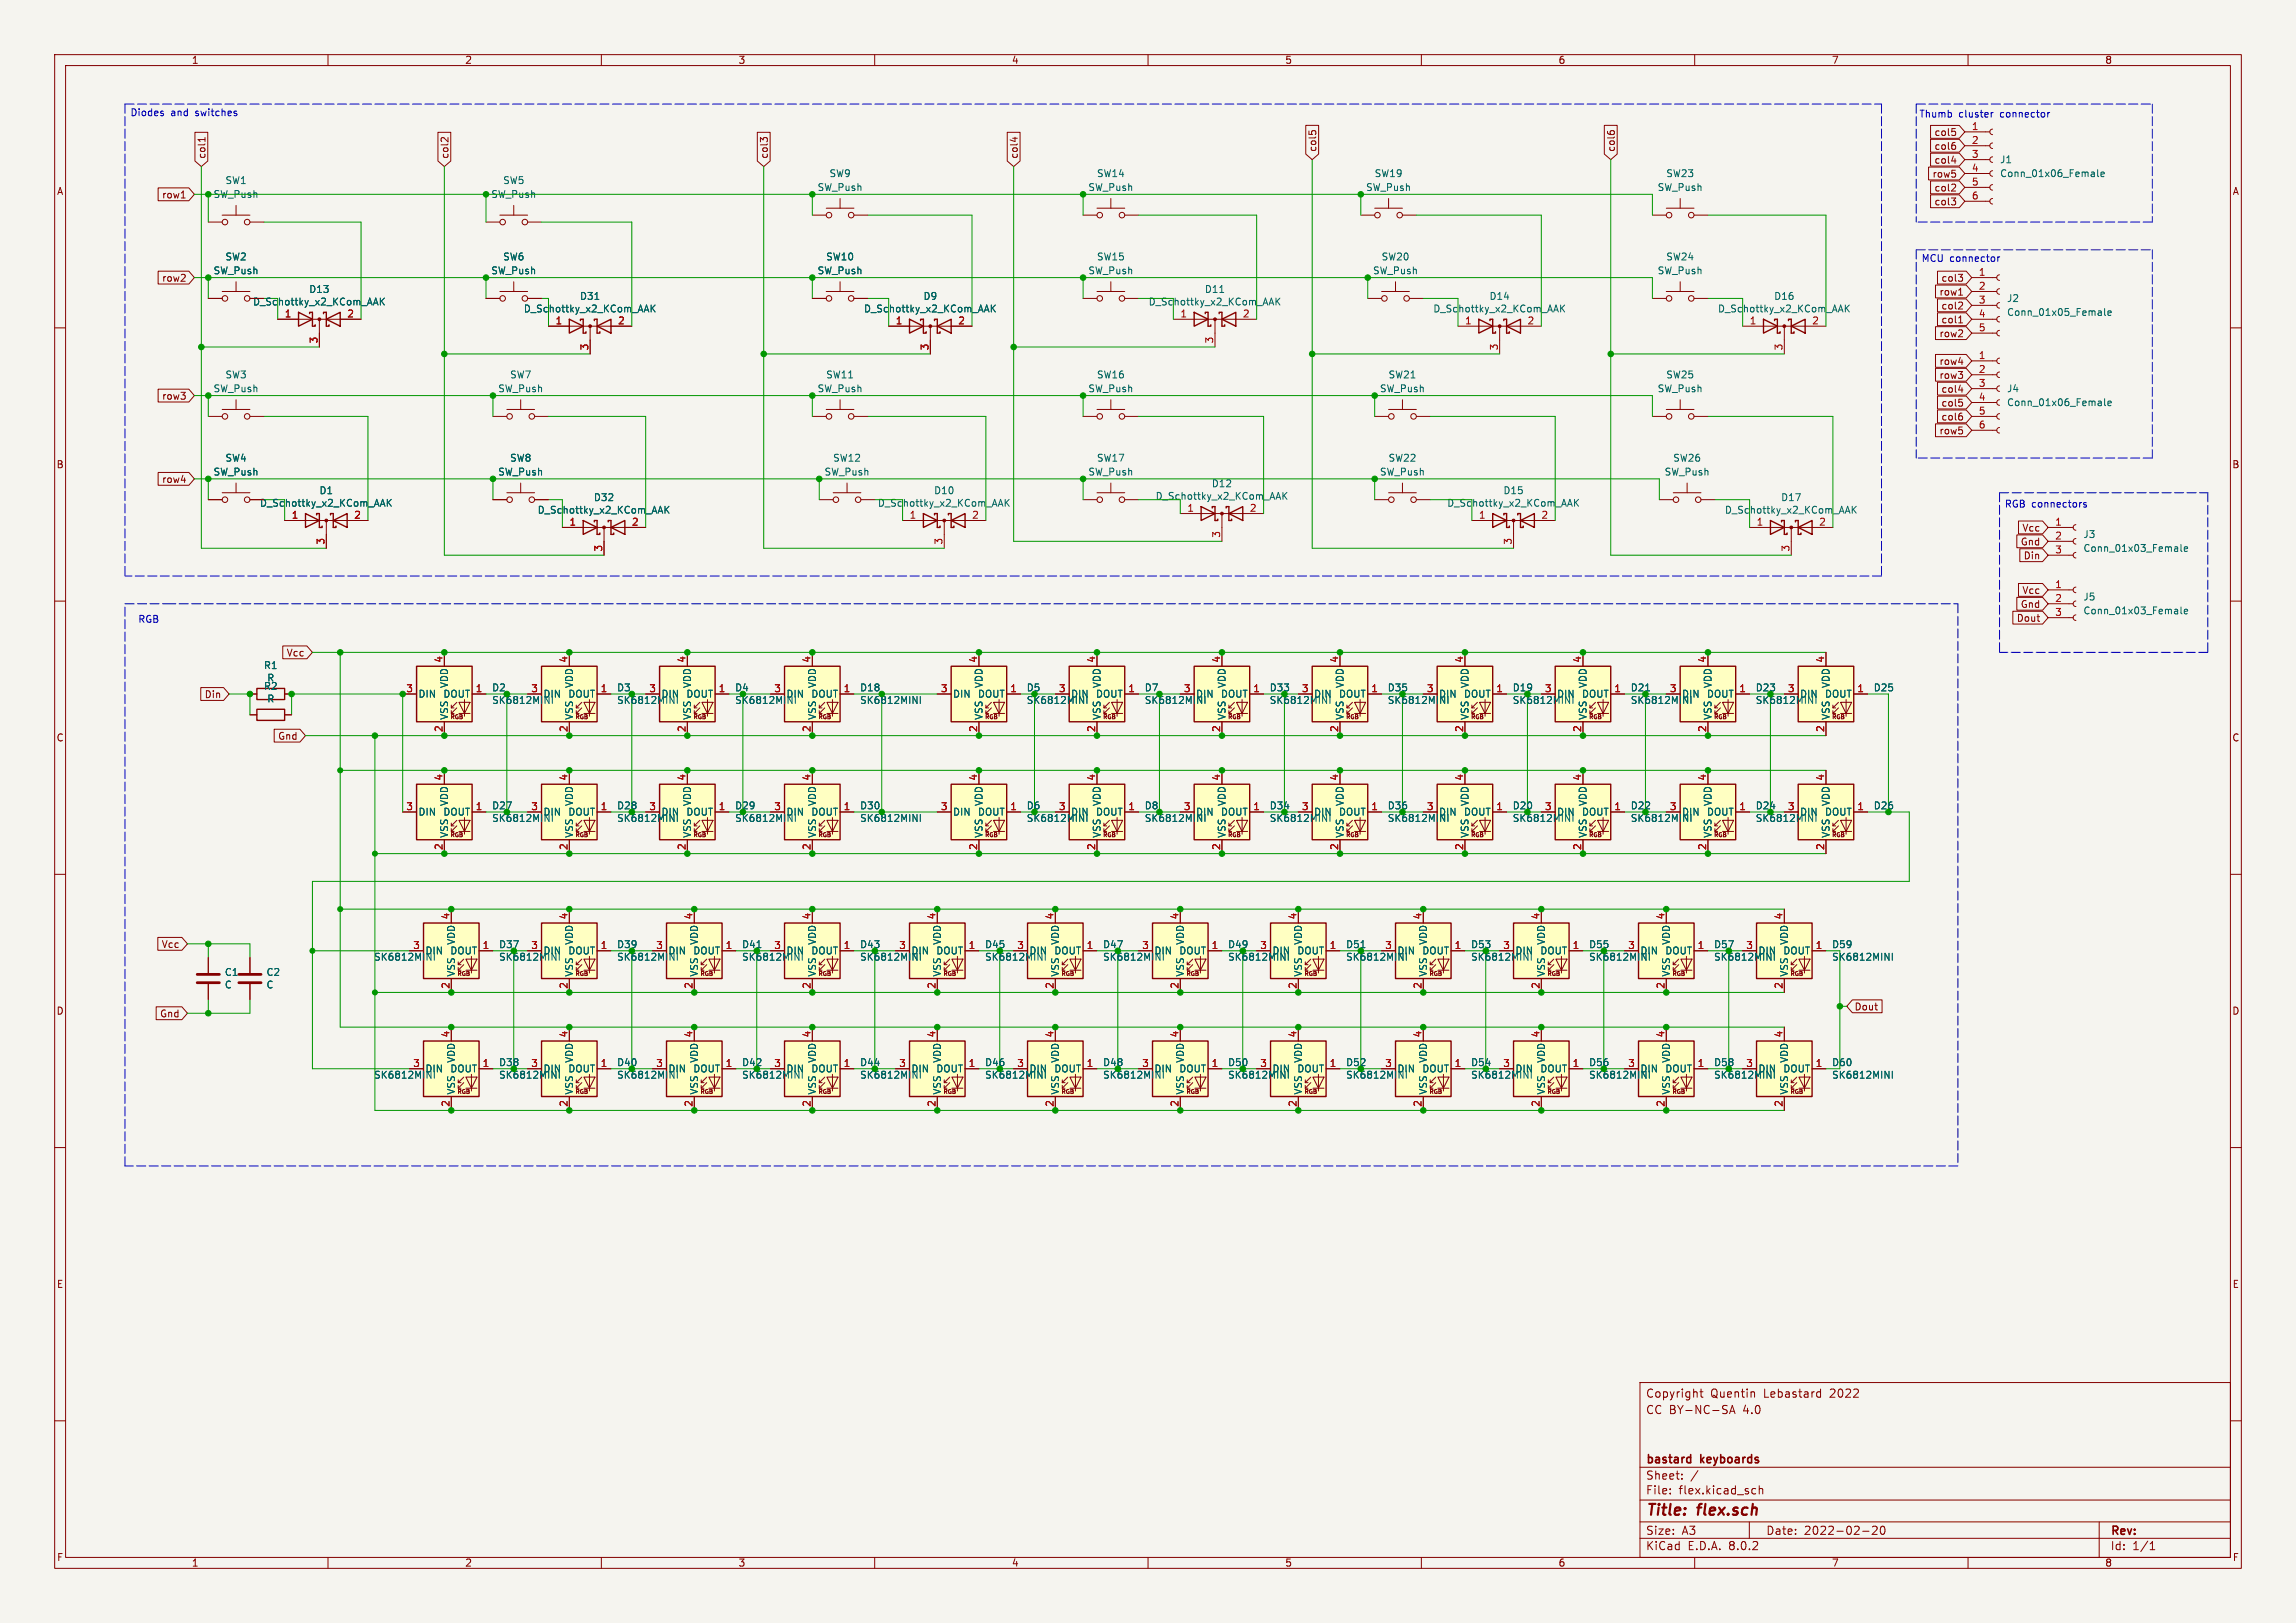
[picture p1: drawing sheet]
<svg xmlns="http://www.w3.org/2000/svg" width="420mm" height="297mm" viewBox="0 0 420 297" stroke-linecap="round" stroke-linejoin="round" font-family="sans-serif">
<defs><g id="words">
<g font-size="2.8" fill="#840000">
<text x="301" y="277.9">Title:</text>
<text x="310.6" y="277.9">flex.sch</text>
</g>
<g font-size="2.1" fill="#840000">
<text x="301" y="256">Copyright</text>
<text x="312.9" y="256">Quentin</text>
<text x="322.7" y="256">Lebastard</text>
<text x="334.9" y="256">2022</text>
<text x="301" y="259">CC BY-NC-SA</text>
<text x="318.9" y="259">4.0</text>
<text x="301" y="268.2">bastard</text>
<text x="311.2" y="268.2">keyboards</text>
<text x="301" y="273.7">File:</text>
<text x="301" y="271">Sheet:</text>
<text x="307.1" y="273.7">flex.kicad_sch</text>
<text x="301" y="281.1">Size:</text>
<text x="307.6" y="281.1">A3</text>
<text x="323" y="281.1">Date:</text>
<text x="330" y="281.1">2022-02-20</text>
<text x="386" y="281.3">Rev:</text>
<text x="301" y="283.9">KiCad</text>
<text x="308.7" y="283.9">E.D.A.</text>
<text x="316.3" y="283.9">8.0.2</text>
<text x="386" y="283.9">Id:</text>
<text x="390.1" y="283.9">1/1</text>
</g>
<g font-size="1.8" fill="#840000">
<text x="35" y="11.9">1</text>
<text x="85" y="11.9">2</text>
<text x="135" y="11.9">3</text>
<text x="185" y="11.9">4</text>
<text x="235" y="11.9">5</text>
<text x="285" y="11.9">6</text>
<text x="335" y="11.9">7</text>
<text x="385" y="11.9">8</text>
<text x="37.8" y="29.1" transform="rotate(-90 37.8 29.1)">col1</text>
<text x="82.2" y="29.1" transform="rotate(-90 82.2 29.1)">col2</text>
<text x="140.7" y="29.1" transform="rotate(-90 140.7 29.1)">col3</text>
<text x="186.4" y="29.1" transform="rotate(-90 186.4 29.1)">col4</text>
<text x="241" y="27.9" transform="rotate(-90 241 27.9)">col5</text>
<text x="295.6" y="27.9" transform="rotate(-90 295.6 27.9)">col6</text>
<text x="353.8" y="25.1">col5</text>
<text x="353.8" y="27.6">col6</text>
<text x="10.3" y="35.9">A</text>
<text x="353.4" y="32.7">row5</text>
<text x="353.8" y="35.2">col2</text>
<text x="353.8" y="30.2">col4</text>
<text x="408.3" y="35.9">A</text>
<text x="29.5" y="36.5">row1</text>
<text x="353.8" y="37.8">col3</text>
<text x="29.5" y="51.8">row2</text>
<text x="355" y="51.8">col3</text>
<text x="46.2" y="56.1">D_Schottky_x2_KCom_AAK</text>
<text x="354.7" y="54.3">row1</text>
<text x="355" y="56.8">col2</text>
<text x="355" y="59.4">col1</text>
<text x="354.7" y="61.9">row2</text>
<text x="354.7" y="69.5">row3</text>
<text x="354.7" y="67">row4</text>
<text x="29.5" y="73.3">row3</text>
<text x="355" y="72.1">col4</text>
<text x="355" y="77.2">col6</text>
<text x="355" y="74.6">col5</text>
<text x="354.7" y="79.7">row5</text>
<text x="10.3" y="85.9">B</text>
<text x="29.5" y="88.6">row4</text>
<text x="408.2" y="85.9">B</text>
<text x="369.5" y="100">Gnd</text>
<text x="369.8" y="97.5">Vcc</text>
<text x="370.1" y="102.6">Din</text>
<text x="368.8" y="114">Dout</text>
<text x="369.5" y="111.4">Gnd</text>
<text x="369.8" y="108.9">Vcc</text>
<text x="52.3" y="120.3">Vcc</text>
<text x="37.3" y="128">Din</text>
<text x="10.3" y="135.9">C</text>
<text x="50.8" y="135.6">Gnd</text>
<text x="408.2" y="135.9">C</text>
<text x="29.5" y="173.7">Vcc</text>
<text x="10.3" y="185.9">D</text>
<text x="339.2" y="185.1">Dout</text>
<text x="408.2" y="185.9">D</text>
<text x="29.2" y="186.4">Gnd</text>
<text x="10.3" y="235.9">E</text>
<text x="408.3" y="235.9">E</text>
<text x="10.3" y="285.9">F</text>
<text x="35" y="286.9">1</text>
<text x="85" y="286.9">2</text>
<text x="135" y="286.9">3</text>
<text x="185" y="286.9">4</text>
<text x="235" y="286.9">5</text>
<text x="285" y="286.9">6</text>
<text x="335" y="286.9">7</text>
<text x="385" y="286.9">8</text>
<text x="408.3" y="285.9">F</text>
</g>
<g font-size="1.8" fill="#0000c2">
<text x="23.8" y="21.3">Diodes</text>
<text x="31.2" y="21.3">and</text>
<text x="35.8" y="21.3">switches</text>
<text x="351" y="21.6">Thumb</text>
<text x="358.3" y="21.6">cluster</text>
<text x="366" y="21.6">connector</text>
<text x="351.4" y="48">MCU connector</text>
<text x="366.6" y="93">RGB connectors</text>
<text x="25.2" y="114.1">RGB</text>
</g>
<g font-size="1.8" fill="#a90000">
<text x="360.6" y="23.9">1</text>
<text x="360.6" y="26.4">2</text>
<text x="360.6" y="29">3</text>
<text x="360.6" y="31.5">4</text>
<text x="360.6" y="34">5</text>
<text x="360.6" y="36.6">6</text>
<text x="361.9" y="50.5">1</text>
<text x="361.9" y="53.1">2</text>
<text x="52" y="58.2">1</text>
<text x="63.4" y="58.2">2</text>
<text x="101.5" y="59.4">1</text>
<text x="113" y="59.4">2</text>
<text x="163.8" y="59.4">1</text>
<text x="175.2" y="59.4">2</text>
<text x="215.8" y="58.2">1</text>
<text x="227.3" y="58.2">2</text>
<text x="267.9" y="59.4">1</text>
<text x="279.3" y="59.4">2</text>
<text x="320" y="59.4">1</text>
<text x="331.4" y="59.4">2</text>
<text x="361.9" y="55.6">3</text>
<text x="361.9" y="58.2">4</text>
<text x="58.2" y="62.9" transform="rotate(-90 58.2 62.9)">3</text>
<text x="107.7" y="64.2" transform="rotate(-90 107.7 64.2)">3</text>
<text x="169.9" y="64.2" transform="rotate(-90 169.9 64.2)">3</text>
<text x="222" y="62.9" transform="rotate(-90 222 62.9)">3</text>
<text x="274.1" y="64.2" transform="rotate(-90 274.1 64.2)">3</text>
<text x="326.1" y="64.2" transform="rotate(-90 326.1 64.2)">3</text>
<text x="361.9" y="65.8">1</text>
<text x="361.9" y="60.7">5</text>
<text x="361.9" y="68.3">2</text>
<text x="361.9" y="70.9">3</text>
<text x="361.9" y="73.4">4</text>
<text x="361.9" y="75.9">5</text>
<text x="361.9" y="78.5">6</text>
<text x="53.3" y="95">1</text>
<text x="64.7" y="95">2</text>
<text x="166.3" y="95">1</text>
<text x="177.7" y="95">2</text>
<text x="217.1" y="93.7">1</text>
<text x="228.5" y="93.7">2</text>
<text x="270.4" y="95">1</text>
<text x="281.9" y="95">2</text>
<text x="59.4" y="99.8" transform="rotate(-90 59.4 99.8)">3</text>
<text x="104.1" y="96.3">1</text>
<text x="110.2" y="101" transform="rotate(-90 110.2 101)">3</text>
<text x="115.5" y="96.3">2</text>
<text x="172.5" y="99.8" transform="rotate(-90 172.5 99.8)">3</text>
<text x="223.3" y="98.5" transform="rotate(-90 223.3 98.5)">3</text>
<text x="276.6" y="99.8" transform="rotate(-90 276.6 99.8)">3</text>
<text x="321.2" y="96.3">1</text>
<text x="327.4" y="101" transform="rotate(-90 327.4 101)">3</text>
<text x="332.7" y="96.3">2</text>
<text x="375.8" y="96.3">1</text>
<text x="375.8" y="98.8">2</text>
<text x="375.8" y="101.3">3</text>
<text x="375.8" y="107.7">1</text>
<text x="375.8" y="110.2">2</text>
<text x="375.8" y="112.8">3</text>
<text x="81" y="121.4" transform="rotate(-90 81 121.4)">4</text>
<text x="103.9" y="121.4" transform="rotate(-90 103.9 121.4)">4</text>
<text x="125.5" y="121.4" transform="rotate(-90 125.5 121.4)">4</text>
<text x="148.3" y="121.4" transform="rotate(-90 148.3 121.4)">4</text>
<text x="178.8" y="121.4" transform="rotate(-90 178.8 121.4)">4</text>
<text x="200.4" y="121.4" transform="rotate(-90 200.4 121.4)">4</text>
<text x="223.3" y="121.4" transform="rotate(-90 223.3 121.4)">4</text>
<text x="244.9" y="121.4" transform="rotate(-90 244.9 121.4)">4</text>
<text x="267.7" y="121.4" transform="rotate(-90 267.7 121.4)">4</text>
<text x="289.3" y="121.4" transform="rotate(-90 289.3 121.4)">4</text>
<text x="312.2" y="121.4" transform="rotate(-90 312.2 121.4)">4</text>
<text x="333.8" y="121.4" transform="rotate(-90 333.8 121.4)">4</text>
<text x="74.2" y="126.7">3</text>
<text x="86.9" y="126.7">1</text>
<text x="97.1" y="126.7">3</text>
<text x="109.8" y="126.7">1</text>
<text x="118.7" y="126.7">3</text>
<text x="131.4" y="126.7">1</text>
<text x="141.5" y="126.7">3</text>
<text x="154.2" y="126.7">1</text>
<text x="172" y="126.7">3</text>
<text x="184.7" y="126.7">1</text>
<text x="193.6" y="126.7">3</text>
<text x="206.3" y="126.7">1</text>
<text x="216.5" y="126.7">3</text>
<text x="229.2" y="126.7">1</text>
<text x="238.1" y="126.7">3</text>
<text x="250.8" y="126.7">1</text>
<text x="260.9" y="126.7">3</text>
<text x="273.6" y="126.7">1</text>
<text x="282.5" y="126.7">3</text>
<text x="295.2" y="126.7">1</text>
<text x="305.4" y="126.7">3</text>
<text x="318.1" y="126.7">1</text>
<text x="327" y="126.7">3</text>
<text x="339.7" y="126.7">1</text>
<text x="81" y="134.1" transform="rotate(-90 81 134.1)">2</text>
<text x="103.9" y="134.1" transform="rotate(-90 103.9 134.1)">2</text>
<text x="125.5" y="134.1" transform="rotate(-90 125.5 134.1)">2</text>
<text x="148.3" y="134.1" transform="rotate(-90 148.3 134.1)">2</text>
<text x="178.8" y="134.1" transform="rotate(-90 178.8 134.1)">2</text>
<text x="200.4" y="134.1" transform="rotate(-90 200.4 134.1)">2</text>
<text x="223.3" y="134.1" transform="rotate(-90 223.3 134.1)">2</text>
<text x="244.9" y="134.1" transform="rotate(-90 244.9 134.1)">2</text>
<text x="267.7" y="134.1" transform="rotate(-90 267.7 134.1)">2</text>
<text x="289.3" y="134.1" transform="rotate(-90 289.3 134.1)">2</text>
<text x="312.2" y="134.1" transform="rotate(-90 312.2 134.1)">2</text>
<text x="333.8" y="134.1" transform="rotate(-90 333.8 134.1)">2</text>
<text x="81" y="142.9" transform="rotate(-90 81 142.9)">4</text>
<text x="103.9" y="142.9" transform="rotate(-90 103.9 142.9)">4</text>
<text x="125.5" y="142.9" transform="rotate(-90 125.5 142.9)">4</text>
<text x="148.3" y="142.9" transform="rotate(-90 148.3 142.9)">4</text>
<text x="178.8" y="142.9" transform="rotate(-90 178.8 142.9)">4</text>
<text x="200.4" y="142.9" transform="rotate(-90 200.4 142.9)">4</text>
<text x="223.3" y="142.9" transform="rotate(-90 223.3 142.9)">4</text>
<text x="244.9" y="142.9" transform="rotate(-90 244.9 142.9)">4</text>
<text x="267.7" y="142.9" transform="rotate(-90 267.7 142.9)">4</text>
<text x="289.3" y="142.9" transform="rotate(-90 289.3 142.9)">4</text>
<text x="312.2" y="142.9" transform="rotate(-90 312.2 142.9)">4</text>
<text x="333.8" y="142.9" transform="rotate(-90 333.8 142.9)">4</text>
<text x="74.2" y="148.3">3</text>
<text x="86.9" y="148.3">1</text>
<text x="97.1" y="148.3">3</text>
<text x="109.8" y="148.3">1</text>
<text x="118.7" y="148.3">3</text>
<text x="131.4" y="148.3">1</text>
<text x="141.5" y="148.3">3</text>
<text x="154.2" y="148.3">1</text>
<text x="172" y="148.3">3</text>
<text x="184.7" y="148.3">1</text>
<text x="193.6" y="148.3">3</text>
<text x="206.3" y="148.3">1</text>
<text x="216.5" y="148.3">3</text>
<text x="229.2" y="148.3">1</text>
<text x="238.1" y="148.3">3</text>
<text x="250.8" y="148.3">1</text>
<text x="260.9" y="148.3">3</text>
<text x="273.6" y="148.3">1</text>
<text x="282.5" y="148.3">3</text>
<text x="295.2" y="148.3">1</text>
<text x="305.4" y="148.3">3</text>
<text x="318.1" y="148.3">1</text>
<text x="327" y="148.3">3</text>
<text x="339.7" y="148.3">1</text>
<text x="81" y="155.6" transform="rotate(-90 81 155.6)">2</text>
<text x="103.9" y="155.6" transform="rotate(-90 103.9 155.6)">2</text>
<text x="125.5" y="155.6" transform="rotate(-90 125.5 155.6)">2</text>
<text x="148.3" y="155.6" transform="rotate(-90 148.3 155.6)">2</text>
<text x="178.8" y="155.6" transform="rotate(-90 178.8 155.6)">2</text>
<text x="200.4" y="155.6" transform="rotate(-90 200.4 155.6)">2</text>
<text x="223.3" y="155.6" transform="rotate(-90 223.3 155.6)">2</text>
<text x="244.9" y="155.6" transform="rotate(-90 244.9 155.6)">2</text>
<text x="267.7" y="155.6" transform="rotate(-90 267.7 155.6)">2</text>
<text x="289.3" y="155.6" transform="rotate(-90 289.3 155.6)">2</text>
<text x="312.2" y="155.6" transform="rotate(-90 312.2 155.6)">2</text>
<text x="333.8" y="155.6" transform="rotate(-90 333.8 155.6)">2</text>
<text x="75.5" y="173.7">3</text>
<text x="82.3" y="168.3" transform="rotate(-90 82.3 168.3)">4</text>
<text x="88.2" y="173.7">1</text>
<text x="97.1" y="173.7">3</text>
<text x="103.9" y="168.3" transform="rotate(-90 103.9 168.3)">4</text>
<text x="109.8" y="173.7">1</text>
<text x="119.9" y="173.7">3</text>
<text x="126.7" y="168.3" transform="rotate(-90 126.7 168.3)">4</text>
<text x="132.6" y="173.7">1</text>
<text x="141.5" y="173.7">3</text>
<text x="148.3" y="168.3" transform="rotate(-90 148.3 168.3)">4</text>
<text x="154.2" y="173.7">1</text>
<text x="164.4" y="173.7">3</text>
<text x="171.2" y="168.3" transform="rotate(-90 171.2 168.3)">4</text>
<text x="177.1" y="173.7">1</text>
<text x="186" y="173.7">3</text>
<text x="192.8" y="168.3" transform="rotate(-90 192.8 168.3)">4</text>
<text x="198.7" y="173.7">1</text>
<text x="208.8" y="173.7">3</text>
<text x="215.6" y="168.3" transform="rotate(-90 215.6 168.3)">4</text>
<text x="221.5" y="173.7">1</text>
<text x="230.4" y="173.7">3</text>
<text x="237.2" y="168.3" transform="rotate(-90 237.2 168.3)">4</text>
<text x="243.1" y="173.7">1</text>
<text x="253.3" y="173.7">3</text>
<text x="260.1" y="168.3" transform="rotate(-90 260.1 168.3)">4</text>
<text x="266" y="173.7">1</text>
<text x="274.9" y="173.7">3</text>
<text x="281.7" y="168.3" transform="rotate(-90 281.7 168.3)">4</text>
<text x="287.6" y="173.7">1</text>
<text x="297.7" y="173.7">3</text>
<text x="304.5" y="168.3" transform="rotate(-90 304.5 168.3)">4</text>
<text x="310.4" y="173.7">1</text>
<text x="319.3" y="173.7">3</text>
<text x="326.1" y="168.3" transform="rotate(-90 326.1 168.3)">4</text>
<text x="332" y="173.7">1</text>
<text x="82.3" y="181" transform="rotate(-90 82.3 181)">2</text>
<text x="103.9" y="181" transform="rotate(-90 103.9 181)">2</text>
<text x="126.7" y="181" transform="rotate(-90 126.7 181)">2</text>
<text x="148.3" y="181" transform="rotate(-90 148.3 181)">2</text>
<text x="171.2" y="181" transform="rotate(-90 171.2 181)">2</text>
<text x="192.8" y="181" transform="rotate(-90 192.8 181)">2</text>
<text x="215.6" y="181" transform="rotate(-90 215.6 181)">2</text>
<text x="237.2" y="181" transform="rotate(-90 237.2 181)">2</text>
<text x="260.1" y="181" transform="rotate(-90 260.1 181)">2</text>
<text x="281.7" y="181" transform="rotate(-90 281.7 181)">2</text>
<text x="304.5" y="181" transform="rotate(-90 304.5 181)">2</text>
<text x="326.1" y="181" transform="rotate(-90 326.1 181)">2</text>
<text x="82.3" y="189.9" transform="rotate(-90 82.3 189.9)">4</text>
<text x="103.9" y="189.9" transform="rotate(-90 103.9 189.9)">4</text>
<text x="126.7" y="189.9" transform="rotate(-90 126.7 189.9)">4</text>
<text x="148.3" y="189.9" transform="rotate(-90 148.3 189.9)">4</text>
<text x="171.2" y="189.9" transform="rotate(-90 171.2 189.9)">4</text>
<text x="192.8" y="189.9" transform="rotate(-90 192.8 189.9)">4</text>
<text x="215.6" y="189.9" transform="rotate(-90 215.6 189.9)">4</text>
<text x="237.2" y="189.9" transform="rotate(-90 237.2 189.9)">4</text>
<text x="260.1" y="189.9" transform="rotate(-90 260.1 189.9)">4</text>
<text x="281.7" y="189.9" transform="rotate(-90 281.7 189.9)">4</text>
<text x="304.5" y="189.9" transform="rotate(-90 304.5 189.9)">4</text>
<text x="326.1" y="189.9" transform="rotate(-90 326.1 189.9)">4</text>
<text x="75.5" y="195.3">3</text>
<text x="88.2" y="195.3">1</text>
<text x="97.1" y="195.3">3</text>
<text x="109.8" y="195.3">1</text>
<text x="119.9" y="195.3">3</text>
<text x="132.6" y="195.3">1</text>
<text x="141.5" y="195.3">3</text>
<text x="154.2" y="195.3">1</text>
<text x="164.4" y="195.3">3</text>
<text x="177.1" y="195.3">1</text>
<text x="186" y="195.3">3</text>
<text x="198.7" y="195.3">1</text>
<text x="208.8" y="195.3">3</text>
<text x="221.5" y="195.3">1</text>
<text x="230.4" y="195.3">3</text>
<text x="243.1" y="195.3">1</text>
<text x="253.3" y="195.3">3</text>
<text x="266" y="195.3">1</text>
<text x="274.9" y="195.3">3</text>
<text x="287.6" y="195.3">1</text>
<text x="297.7" y="195.3">3</text>
<text x="310.4" y="195.3">1</text>
<text x="319.3" y="195.3">3</text>
<text x="332" y="195.3">1</text>
<text x="82.3" y="202.6" transform="rotate(-90 82.3 202.6)">2</text>
<text x="103.9" y="202.6" transform="rotate(-90 103.9 202.6)">2</text>
<text x="126.7" y="202.6" transform="rotate(-90 126.7 202.6)">2</text>
<text x="148.3" y="202.6" transform="rotate(-90 148.3 202.6)">2</text>
<text x="171.2" y="202.6" transform="rotate(-90 171.2 202.6)">2</text>
<text x="192.8" y="202.6" transform="rotate(-90 192.8 202.6)">2</text>
<text x="215.6" y="202.6" transform="rotate(-90 215.6 202.6)">2</text>
<text x="237.2" y="202.6" transform="rotate(-90 237.2 202.6)">2</text>
<text x="260.1" y="202.6" transform="rotate(-90 260.1 202.6)">2</text>
<text x="281.7" y="202.6" transform="rotate(-90 281.7 202.6)">2</text>
<text x="304.5" y="202.6" transform="rotate(-90 304.5 202.6)">2</text>
<text x="326.1" y="202.6" transform="rotate(-90 326.1 202.6)">2</text>
</g>
<g font-size="1.8" fill="#006464">
<text x="41.1" y="33.9">SW1</text>
<text x="91.9" y="33.9">SW5</text>
<text x="149.5" y="35.2">SW_Push</text>
<text x="151.6" y="32.6">SW9</text>
<text x="199" y="35.2">SW_Push</text>
<text x="200.6" y="32.6">SW14</text>
<text x="249.8" y="35.2">SW_Push</text>
<text x="251.4" y="32.6">SW19</text>
<text x="303.1" y="35.2">SW_Push</text>
<text x="304.7" y="32.6">SW23</text>
<text x="365.8" y="30.1">J1</text>
<text x="365.8" y="32.6">Conn_01x06_Female</text>
<text x="39" y="36.4">SW_Push</text>
<text x="89.8" y="36.4">SW_Push</text>
<text x="41.1" y="47.9">SW2</text>
<text x="91.9" y="47.9">SW6</text>
<text x="151" y="47.9">SW10</text>
<text x="200.6" y="47.9">SW15</text>
<text x="252.6" y="47.9">SW20</text>
<text x="304.7" y="47.9">SW24</text>
<text x="39" y="50.4">SW_Push</text>
<text x="56.5" y="53.8">D13</text>
<text x="89.8" y="50.4">SW_Push</text>
<text x="149.5" y="50.4">SW_Push</text>
<text x="199" y="50.4">SW_Push</text>
<text x="220.3" y="53.8">D11</text>
<text x="251.1" y="50.4">SW_Push</text>
<text x="303.1" y="50.4">SW_Push</text>
<text x="95.7" y="57.4">D_Schottky_x2_KCom_AAK</text>
<text x="106" y="55.1">D31</text>
<text x="158" y="57.4">D_Schottky_x2_KCom_AAK</text>
<text x="168.8" y="55.1">D9</text>
<text x="210" y="56.1">D_Schottky_x2_KCom_AAK</text>
<text x="262.1" y="57.4">D_Schottky_x2_KCom_AAK</text>
<text x="272.4" y="55.1">D14</text>
<text x="314.2" y="57.4">D_Schottky_x2_KCom_AAK</text>
<text x="324.4" y="55.1">D16</text>
<text x="367" y="55.5">J2</text>
<text x="367" y="58">Conn_01x05_Female</text>
<text x="39" y="72">SW_Push</text>
<text x="41.1" y="69.4">SW3</text>
<text x="91" y="72">SW_Push</text>
<text x="93.2" y="69.4">SW7</text>
<text x="149.5" y="72">SW_Push</text>
<text x="151" y="69.4">SW11</text>
<text x="199" y="72">SW_Push</text>
<text x="200.6" y="69.4">SW16</text>
<text x="252.3" y="72">SW_Push</text>
<text x="253.9" y="69.4">SW21</text>
<text x="303.1" y="72">SW_Push</text>
<text x="304.7" y="69.4">SW25</text>
<text x="367" y="72">J4</text>
<text x="367" y="74.5">Conn_01x06_Female</text>
<text x="39" y="87.2">SW_Push</text>
<text x="41.1" y="84.7">SW4</text>
<text x="91" y="87.2">SW_Push</text>
<text x="93.2" y="84.7">SW8</text>
<text x="150.7" y="87.2">SW_Push</text>
<text x="152.3" y="84.7">SW12</text>
<text x="199" y="87.2">SW_Push</text>
<text x="200.6" y="84.7">SW17</text>
<text x="221.6" y="89.4">D12</text>
<text x="252.3" y="87.2">SW_Push</text>
<text x="253.9" y="84.7">SW22</text>
<text x="304.4" y="87.2">SW_Push</text>
<text x="306" y="84.7">SW26</text>
<text x="47.5" y="92.9">D_Schottky_x2_KCom_AAK</text>
<text x="58.3" y="90.6">D1</text>
<text x="98.3" y="94.2">D_Schottky_x2_KCom_AAK</text>
<text x="108.5" y="91.9">D32</text>
<text x="160.5" y="92.9">D_Schottky_x2_KCom_AAK</text>
<text x="170.8" y="90.6">D10</text>
<text x="211.3" y="91.7">D_Schottky_x2_KCom_AAK</text>
<text x="264.6" y="92.9">D_Schottky_x2_KCom_AAK</text>
<text x="274.9" y="90.6">D15</text>
<text x="315.4" y="94.2">D_Schottky_x2_KCom_AAK</text>
<text x="325.7" y="91.9">D17</text>
<text x="381" y="98.7">J3</text>
<text x="381" y="101.2">Conn_01x03_Female</text>
<text x="381" y="110.1">J5</text>
<text x="381" y="112.6">Conn_01x03_Female</text>
<text x="48.2" y="122.6">R1</text>
<text x="48.8" y="124.9">R</text>
<text x="48.2" y="126.4">R2</text>
<text x="48.8" y="128.7">R</text>
<text x="76.5" y="127.9">DIN</text>
<text x="81" y="127.9">DOUT</text>
<text x="82.1" y="131.8" transform="rotate(-90 82.1 131.8)">VSS</text>
<text x="82.1" y="126" transform="rotate(-90 82.1 126)">VDD</text>
<text x="89.9" y="126.7">D2</text>
<text x="89.9" y="129">SK6812MINI</text>
<text x="99.3" y="127.9">DIN</text>
<text x="103.9" y="127.9">DOUT</text>
<text x="105" y="131.8" transform="rotate(-90 105 131.8)">VSS</text>
<text x="105" y="126" transform="rotate(-90 105 126)">VDD</text>
<text x="112.8" y="126.7">D3</text>
<text x="112.8" y="129">SK6812MINI</text>
<text x="120.9" y="127.9">DIN</text>
<text x="125.5" y="127.9">DOUT</text>
<text x="126.6" y="131.8" transform="rotate(-90 126.6 131.8)">VSS</text>
<text x="126.6" y="126" transform="rotate(-90 126.6 126)">VDD</text>
<text x="134.4" y="126.7">D4</text>
<text x="134.4" y="129">SK6812MINI</text>
<text x="143.8" y="127.9">DIN</text>
<text x="148.3" y="127.9">DOUT</text>
<text x="149.5" y="131.8" transform="rotate(-90 149.5 131.8)">VSS</text>
<text x="149.5" y="126" transform="rotate(-90 149.5 126)">VDD</text>
<text x="157.2" y="126.7">D18</text>
<text x="157.2" y="129">SK6812MINI</text>
<text x="174.2" y="127.9">DIN</text>
<text x="178.8" y="127.9">DOUT</text>
<text x="179.9" y="131.8" transform="rotate(-90 179.9 131.8)">VSS</text>
<text x="179.9" y="126" transform="rotate(-90 179.9 126)">VDD</text>
<text x="187.7" y="126.7">D5</text>
<text x="187.7" y="129">SK6812MINI</text>
<text x="195.8" y="127.9">DIN</text>
<text x="200.4" y="127.9">DOUT</text>
<text x="201.5" y="131.8" transform="rotate(-90 201.5 131.8)">VSS</text>
<text x="201.5" y="126" transform="rotate(-90 201.5 126)">VDD</text>
<text x="209.3" y="126.7">D7</text>
<text x="209.3" y="129">SK6812MINI</text>
<text x="218.7" y="127.9">DIN</text>
<text x="223.2" y="127.9">DOUT</text>
<text x="224.4" y="131.8" transform="rotate(-90 224.4 131.8)">VSS</text>
<text x="224.4" y="126" transform="rotate(-90 224.4 126)">VDD</text>
<text x="232.2" y="126.7">D33</text>
<text x="232.2" y="129">SK6812MINI</text>
<text x="240.3" y="127.9">DIN</text>
<text x="244.8" y="127.9">DOUT</text>
<text x="246" y="131.8" transform="rotate(-90 246 131.8)">VSS</text>
<text x="246" y="126" transform="rotate(-90 246 126)">VDD</text>
<text x="253.8" y="126.7">D35</text>
<text x="253.8" y="129">SK6812MINI</text>
<text x="263.1" y="127.9">DIN</text>
<text x="267.7" y="127.9">DOUT</text>
<text x="268.8" y="131.8" transform="rotate(-90 268.8 131.8)">VSS</text>
<text x="268.8" y="126" transform="rotate(-90 268.8 126)">VDD</text>
<text x="276.6" y="126.7">D19</text>
<text x="276.6" y="129">SK6812MINI</text>
<text x="284.7" y="127.9">DIN</text>
<text x="289.3" y="127.9">DOUT</text>
<text x="290.4" y="131.8" transform="rotate(-90 290.4 131.8)">VSS</text>
<text x="290.4" y="126" transform="rotate(-90 290.4 126)">VDD</text>
<text x="298.2" y="126.7">D21</text>
<text x="298.2" y="129">SK6812MINI</text>
<text x="307.6" y="127.9">DIN</text>
<text x="312.1" y="127.9">DOUT</text>
<text x="313.3" y="131.8" transform="rotate(-90 313.3 131.8)">VSS</text>
<text x="313.3" y="126" transform="rotate(-90 313.3 126)">VDD</text>
<text x="321.1" y="126.7">D23</text>
<text x="321.1" y="129">SK6812MINI</text>
<text x="329.2" y="127.9">DIN</text>
<text x="333.7" y="127.9">DOUT</text>
<text x="334.9" y="131.8" transform="rotate(-90 334.9 131.8)">VSS</text>
<text x="334.9" y="126" transform="rotate(-90 334.9 126)">VDD</text>
<text x="342.7" y="126.7">D25</text>
<text x="76.5" y="149.5">DIN</text>
<text x="81" y="149.5">DOUT</text>
<text x="82.1" y="147.6" transform="rotate(-90 82.1 147.6)">VDD</text>
<text x="89.9" y="148.3">D27</text>
<text x="99.3" y="149.5">DIN</text>
<text x="103.9" y="149.5">DOUT</text>
<text x="105" y="147.6" transform="rotate(-90 105 147.6)">VDD</text>
<text x="112.8" y="148.3">D28</text>
<text x="120.9" y="149.5">DIN</text>
<text x="125.5" y="149.5">DOUT</text>
<text x="126.6" y="147.6" transform="rotate(-90 126.6 147.6)">VDD</text>
<text x="134.4" y="148.3">D29</text>
<text x="143.8" y="149.5">DIN</text>
<text x="148.3" y="149.5">DOUT</text>
<text x="149.5" y="147.6" transform="rotate(-90 149.5 147.6)">VDD</text>
<text x="157.2" y="148.3">D30</text>
<text x="174.2" y="149.5">DIN</text>
<text x="178.8" y="149.5">DOUT</text>
<text x="179.9" y="147.6" transform="rotate(-90 179.9 147.6)">VDD</text>
<text x="187.7" y="148.3">D6</text>
<text x="195.8" y="149.5">DIN</text>
<text x="200.4" y="149.5">DOUT</text>
<text x="201.5" y="147.6" transform="rotate(-90 201.5 147.6)">VDD</text>
<text x="209.3" y="148.3">D8</text>
<text x="218.7" y="149.5">DIN</text>
<text x="223.2" y="149.5">DOUT</text>
<text x="224.4" y="147.6" transform="rotate(-90 224.4 147.6)">VDD</text>
<text x="232.2" y="148.3">D34</text>
<text x="240.3" y="149.5">DIN</text>
<text x="244.8" y="149.5">DOUT</text>
<text x="246" y="147.6" transform="rotate(-90 246 147.6)">VDD</text>
<text x="253.8" y="148.3">D36</text>
<text x="263.1" y="149.5">DIN</text>
<text x="267.7" y="149.5">DOUT</text>
<text x="268.8" y="147.6" transform="rotate(-90 268.8 147.6)">VDD</text>
<text x="276.6" y="148.3">D20</text>
<text x="284.7" y="149.5">DIN</text>
<text x="289.3" y="149.5">DOUT</text>
<text x="290.4" y="147.6" transform="rotate(-90 290.4 147.6)">VDD</text>
<text x="298.2" y="148.3">D22</text>
<text x="307.6" y="149.5">DIN</text>
<text x="312.1" y="149.5">DOUT</text>
<text x="313.3" y="147.6" transform="rotate(-90 313.3 147.6)">VDD</text>
<text x="321.1" y="148.3">D24</text>
<text x="329.2" y="149.5">DIN</text>
<text x="333.7" y="149.5">DOUT</text>
<text x="334.9" y="147.6" transform="rotate(-90 334.9 147.6)">VDD</text>
<text x="342.7" y="148.3">D26</text>
<text x="82.1" y="153.4" transform="rotate(-90 82.1 153.4)">VSS</text>
<text x="89.9" y="150.6">SK6812MINI</text>
<text x="105" y="153.4" transform="rotate(-90 105 153.4)">VSS</text>
<text x="112.8" y="150.6">SK6812MINI</text>
<text x="126.6" y="153.4" transform="rotate(-90 126.6 153.4)">VSS</text>
<text x="134.4" y="150.6">SK6812MINI</text>
<text x="149.5" y="153.4" transform="rotate(-90 149.5 153.4)">VSS</text>
<text x="157.2" y="150.6">SK6812MINI</text>
<text x="179.9" y="153.4" transform="rotate(-90 179.9 153.4)">VSS</text>
<text x="187.7" y="150.6">SK6812MINI</text>
<text x="201.5" y="153.4" transform="rotate(-90 201.5 153.4)">VSS</text>
<text x="209.3" y="150.6">SK6812MINI</text>
<text x="224.4" y="153.4" transform="rotate(-90 224.4 153.4)">VSS</text>
<text x="232.2" y="150.6">SK6812MINI</text>
<text x="246" y="153.4" transform="rotate(-90 246 153.4)">VSS</text>
<text x="253.8" y="150.6">SK6812MINI</text>
<text x="268.8" y="153.4" transform="rotate(-90 268.8 153.4)">VSS</text>
<text x="276.6" y="150.6">SK6812MINI</text>
<text x="290.4" y="153.4" transform="rotate(-90 290.4 153.4)">VSS</text>
<text x="298.2" y="150.6">SK6812MINI</text>
<text x="313.3" y="153.4" transform="rotate(-90 313.3 153.4)">VSS</text>
<text x="321.1" y="150.6">SK6812MINI</text>
<text x="334.9" y="153.4" transform="rotate(-90 334.9 153.4)">VSS</text>
<text x="83.4" y="173" transform="rotate(-90 83.4 173)">VDD</text>
<text x="91.2" y="173.7">D37</text>
<text x="105" y="173" transform="rotate(-90 105 173)">VDD</text>
<text x="112.8" y="173.7">D39</text>
<text x="127.9" y="173" transform="rotate(-90 127.9 173)">VDD</text>
<text x="135.6" y="173.7">D41</text>
<text x="149.5" y="173" transform="rotate(-90 149.5 173)">VDD</text>
<text x="157.2" y="173.7">D43</text>
<text x="172.3" y="173" transform="rotate(-90 172.3 173)">VDD</text>
<text x="180.1" y="173.7">D45</text>
<text x="193.9" y="173" transform="rotate(-90 193.9 173)">VDD</text>
<text x="201.7" y="173.7">D47</text>
<text x="216.8" y="173" transform="rotate(-90 216.8 173)">VDD</text>
<text x="224.5" y="173.7">D49</text>
<text x="238.4" y="173" transform="rotate(-90 238.4 173)">VDD</text>
<text x="246.1" y="173.7">D51</text>
<text x="261.2" y="173" transform="rotate(-90 261.2 173)">VDD</text>
<text x="269" y="173.7">D53</text>
<text x="282.8" y="173" transform="rotate(-90 282.8 173)">VDD</text>
<text x="290.6" y="173.7">D55</text>
<text x="305.7" y="173" transform="rotate(-90 305.7 173)">VDD</text>
<text x="313.4" y="173.7">D57</text>
<text x="327.3" y="173" transform="rotate(-90 327.3 173)">VDD</text>
<text x="335" y="173.7">D59</text>
<text x="41" y="178.8">C1</text>
<text x="48.7" y="178.8">C2</text>
<text x="68.3" y="176">SK6812MINI</text>
<text x="77.7" y="174.9">DIN</text>
<text x="82.3" y="174.9">DOUT</text>
<text x="83.4" y="178.8" transform="rotate(-90 83.4 178.8)">VSS</text>
<text x="91.2" y="176">SK6812MINI</text>
<text x="99.3" y="174.9">DIN</text>
<text x="103.9" y="174.9">DOUT</text>
<text x="105" y="178.8" transform="rotate(-90 105 178.8)">VSS</text>
<text x="112.8" y="176">SK6812MINI</text>
<text x="122.2" y="174.9">DIN</text>
<text x="126.7" y="174.9">DOUT</text>
<text x="127.9" y="178.8" transform="rotate(-90 127.9 178.8)">VSS</text>
<text x="135.6" y="176">SK6812MINI</text>
<text x="143.8" y="174.9">DIN</text>
<text x="148.3" y="174.9">DOUT</text>
<text x="149.5" y="178.8" transform="rotate(-90 149.5 178.8)">VSS</text>
<text x="157.2" y="176">SK6812MINI</text>
<text x="166.6" y="174.9">DIN</text>
<text x="171.2" y="174.9">DOUT</text>
<text x="172.3" y="178.8" transform="rotate(-90 172.3 178.8)">VSS</text>
<text x="180.1" y="176">SK6812MINI</text>
<text x="188.2" y="174.9">DIN</text>
<text x="192.8" y="174.9">DOUT</text>
<text x="193.9" y="178.8" transform="rotate(-90 193.9 178.8)">VSS</text>
<text x="201.7" y="176">SK6812MINI</text>
<text x="211.1" y="174.9">DIN</text>
<text x="215.6" y="174.9">DOUT</text>
<text x="216.8" y="178.8" transform="rotate(-90 216.8 178.8)">VSS</text>
<text x="224.5" y="176">SK6812MINI</text>
<text x="232.7" y="174.9">DIN</text>
<text x="237.2" y="174.9">DOUT</text>
<text x="238.4" y="178.8" transform="rotate(-90 238.4 178.8)">VSS</text>
<text x="246.1" y="176">SK6812MINI</text>
<text x="255.5" y="174.9">DIN</text>
<text x="260.1" y="174.9">DOUT</text>
<text x="261.2" y="178.8" transform="rotate(-90 261.2 178.8)">VSS</text>
<text x="269" y="176">SK6812MINI</text>
<text x="277.1" y="174.9">DIN</text>
<text x="281.7" y="174.9">DOUT</text>
<text x="282.8" y="178.8" transform="rotate(-90 282.8 178.8)">VSS</text>
<text x="290.6" y="176">SK6812MINI</text>
<text x="300" y="174.9">DIN</text>
<text x="304.5" y="174.9">DOUT</text>
<text x="305.7" y="178.8" transform="rotate(-90 305.7 178.8)">VSS</text>
<text x="313.4" y="176">SK6812MINI</text>
<text x="321.6" y="174.9">DIN</text>
<text x="326.1" y="174.9">DOUT</text>
<text x="327.3" y="178.8" transform="rotate(-90 327.3 178.8)">VSS</text>
<text x="335" y="176">SK6812MINI</text>
<text x="41" y="181.1">C</text>
<text x="48.7" y="181.1">C</text>
<text x="68.3" y="197.6">SK6812MINI</text>
<text x="77.7" y="196.4">DIN</text>
<text x="82.3" y="196.4">DOUT</text>
<text x="83.4" y="194.6" transform="rotate(-90 83.4 194.6)">VDD</text>
<text x="91.2" y="195.3">D38</text>
<text x="91.2" y="197.6">SK6812MINI</text>
<text x="99.3" y="196.4">DIN</text>
<text x="103.9" y="196.4">DOUT</text>
<text x="105" y="194.6" transform="rotate(-90 105 194.6)">VDD</text>
<text x="112.8" y="195.3">D40</text>
<text x="112.8" y="197.6">SK6812MINI</text>
<text x="122.2" y="196.4">DIN</text>
<text x="126.7" y="196.4">DOUT</text>
<text x="127.9" y="194.6" transform="rotate(-90 127.9 194.6)">VDD</text>
<text x="135.6" y="195.3">D42</text>
<text x="135.6" y="197.6">SK6812MINI</text>
<text x="143.8" y="196.4">DIN</text>
<text x="148.3" y="196.4">DOUT</text>
<text x="149.5" y="194.6" transform="rotate(-90 149.5 194.6)">VDD</text>
<text x="157.2" y="195.3">D44</text>
<text x="157.2" y="197.6">SK6812MINI</text>
<text x="166.6" y="196.4">DIN</text>
<text x="171.2" y="196.4">DOUT</text>
<text x="172.3" y="194.6" transform="rotate(-90 172.3 194.6)">VDD</text>
<text x="180.1" y="195.3">D46</text>
<text x="180.1" y="197.6">SK6812MINI</text>
<text x="188.2" y="196.4">DIN</text>
<text x="192.8" y="196.4">DOUT</text>
<text x="193.9" y="194.6" transform="rotate(-90 193.9 194.6)">VDD</text>
<text x="201.7" y="195.3">D48</text>
<text x="201.7" y="197.6">SK6812MINI</text>
<text x="211.1" y="196.4">DIN</text>
<text x="215.6" y="196.4">DOUT</text>
<text x="216.8" y="194.6" transform="rotate(-90 216.8 194.6)">VDD</text>
<text x="224.5" y="195.3">D50</text>
<text x="224.5" y="197.6">SK6812MINI</text>
<text x="232.7" y="196.4">DIN</text>
<text x="237.2" y="196.4">DOUT</text>
<text x="238.4" y="194.6" transform="rotate(-90 238.4 194.6)">VDD</text>
<text x="246.1" y="195.3">D52</text>
<text x="246.1" y="197.6">SK6812MINI</text>
<text x="255.5" y="196.4">DIN</text>
<text x="260.1" y="196.4">DOUT</text>
<text x="261.2" y="194.6" transform="rotate(-90 261.2 194.6)">VDD</text>
<text x="269" y="195.3">D54</text>
<text x="269" y="197.6">SK6812MINI</text>
<text x="277.1" y="196.4">DIN</text>
<text x="281.7" y="196.4">DOUT</text>
<text x="282.8" y="194.6" transform="rotate(-90 282.8 194.6)">VDD</text>
<text x="290.6" y="195.3">D56</text>
<text x="290.6" y="197.6">SK6812MINI</text>
<text x="300" y="196.4">DIN</text>
<text x="304.5" y="196.4">DOUT</text>
<text x="305.7" y="194.6" transform="rotate(-90 305.7 194.6)">VDD</text>
<text x="313.4" y="195.3">D58</text>
<text x="313.4" y="197.6">SK6812MINI</text>
<text x="321.6" y="196.4">DIN</text>
<text x="326.1" y="196.4">DOUT</text>
<text x="327.3" y="194.6" transform="rotate(-90 327.3 194.6)">VDD</text>
<text x="335" y="195.3">D60</text>
<text x="335" y="197.6">SK6812MINI</text>
<text x="83.4" y="200.4" transform="rotate(-90 83.4 200.4)">VSS</text>
<text x="105" y="200.4" transform="rotate(-90 105 200.4)">VSS</text>
<text x="127.9" y="200.4" transform="rotate(-90 127.9 200.4)">VSS</text>
<text x="149.5" y="200.4" transform="rotate(-90 149.5 200.4)">VSS</text>
<text x="172.3" y="200.4" transform="rotate(-90 172.3 200.4)">VSS</text>
<text x="193.9" y="200.4" transform="rotate(-90 193.9 200.4)">VSS</text>
<text x="216.8" y="200.4" transform="rotate(-90 216.8 200.4)">VSS</text>
<text x="238.4" y="200.4" transform="rotate(-90 238.4 200.4)">VSS</text>
<text x="261.2" y="200.4" transform="rotate(-90 261.2 200.4)">VSS</text>
<text x="282.8" y="200.4" transform="rotate(-90 282.8 200.4)">VSS</text>
<text x="305.7" y="200.4" transform="rotate(-90 305.7 200.4)">VSS</text>
<text x="327.3" y="200.4" transform="rotate(-90 327.3 200.4)">VSS</text>
</g>
<g font-size="1.1" fill="#840000">
<text x="82.3" y="131.8">RGB</text>
<text x="105.1" y="131.8">RGB</text>
<text x="126.7" y="131.8">RGB</text>
<text x="149.6" y="131.8">RGB</text>
<text x="180.1" y="131.8">RGB</text>
<text x="201.7" y="131.8">RGB</text>
<text x="224.5" y="131.8">RGB</text>
<text x="246.1" y="131.8">RGB</text>
<text x="269" y="131.8">RGB</text>
<text x="290.6" y="131.8">RGB</text>
<text x="313.4" y="131.8">RGB</text>
<text x="335" y="131.8">RGB</text>
<text x="82.3" y="153.4">RGB</text>
<text x="105.1" y="153.4">RGB</text>
<text x="126.7" y="153.4">RGB</text>
<text x="149.6" y="153.4">RGB</text>
<text x="180.1" y="153.4">RGB</text>
<text x="201.7" y="153.4">RGB</text>
<text x="224.5" y="153.4">RGB</text>
<text x="246.1" y="153.4">RGB</text>
<text x="269" y="153.4">RGB</text>
<text x="290.6" y="153.4">RGB</text>
<text x="313.4" y="153.4">RGB</text>
<text x="335" y="153.4">RGB</text>
<text x="83.5" y="178.8">RGB</text>
<text x="105.1" y="178.8">RGB</text>
<text x="128" y="178.8">RGB</text>
<text x="149.6" y="178.8">RGB</text>
<text x="172.4" y="178.8">RGB</text>
<text x="194" y="178.8">RGB</text>
<text x="216.9" y="178.8">RGB</text>
<text x="238.5" y="178.8">RGB</text>
<text x="261.3" y="178.8">RGB</text>
<text x="282.9" y="178.8">RGB</text>
<text x="305.8" y="178.8">RGB</text>
<text x="327.4" y="178.8">RGB</text>
<text x="83.5" y="200.4">RGB</text>
<text x="105.1" y="200.4">RGB</text>
<text x="128" y="200.4">RGB</text>
<text x="149.6" y="200.4">RGB</text>
<text x="172.4" y="200.4">RGB</text>
<text x="194" y="200.4">RGB</text>
<text x="216.9" y="200.4">RGB</text>
<text x="238.5" y="200.4">RGB</text>
<text x="261.3" y="200.4">RGB</text>
<text x="282.9" y="200.4">RGB</text>
<text x="305.8" y="200.4">RGB</text>
<text x="327.4" y="200.4">RGB</text>
</g>
</g></defs>
<path d="M0 0h420v297h-420z" fill="#f5f4ef" stroke="#f5f4ef" stroke-width=".18"/>
<g fill="none" stroke="#840000" stroke-width=".18">
<path d="M10 10h400v277h-400zM12 12h396v273h-396zM60 10v2M110 10v2M160 10v2M210 10v2M260 10v2M310 10v2M360 10v2M302.3 39.4h2.5M304.8 38.1h5.1M307.3 36.3v1.8"/>
<path d="M309.9 39.4h2.5M10 60h2M408 60h2M269.2 95.3h15.3M276.9 95.3v5M10 110h2M408 110h2M10 160h2M408 160h2M10 210h2M408 210h2M10 260h2"/>
<path d="M300 253h108v32h-108zM310.9 254.7h.6M311.2 254.2v1.3l.3 .2M316.4 258.7l.5-1.5 .5 1.5M316.5 258.3h.7M320.7 254.7l.2 .2v.8M332.4 254.8h.6M332.4 255.6h.6M333 254.2v1.5M408 260h2M300 278.5h108M300 274.5h108"/>
<path d="M300 268.5h108M305.5 273.2v.2M305.5 272.5v.1M307.7 270.5v.2M307.7 269.8v.1M310.6 269.1l-1.3 1.9M320 278.5v3M320.7 272.4l.5 .1M321.2 273.3l-.5 .1M321.8 272.5l.2-.1 .4 .1v.9M321.8 271.9v1.5M342.5 279.4l.6-.1 .2 .1 .1 .3-1 1.1h1"/>
<path d="M344.2 279.4l.1-.1a.8 .8 0 0 1 .5 .7 .8 .8 0 0 1-.5 .8 1 1 0 0 1-.1-1.4zM384 278.5v6.5M60 285v2M110 285v2M160 285v2M210 285v2M260 285v2M300 281.5h108M310 285v2M340.7 280.2h1.2M360 285v2M393.3 283.6h.9"/>
<path d="M393.3 282.5l.4-.4v1.5"/>
<circle cx="305.3" cy="39.4" r=".51"/>
<circle cx="309.4" cy="39.4" r=".51"/>
</g>
<path d="M309.1 266.7l.2 .1M309.3 266.2v1.5M309.3 267.6l-.2 .1" fill="none" stroke="#840000" stroke-width=".3"/>
<path d="M273 94l2.6 1.3-2.6 1.2zM275.1 94.2v-.2h.5v2.5h.5v-.2M277.6 94.2v-.2h.5v2.5h.5v-.2M278.1 95.3l2.6-1.3v2.5z" fill="none" stroke="#840000" stroke-width=".25"/>
<circle cx="276.9" cy="95.2" r=".25" fill="#840000" stroke="#840000" stroke-width=".18"/>
<path d="M287.2 91.4l.4 1.2M288 91.4v1.2M288.2 91.9l.5 .7M288.7 91.4l-.7 .7" fill="none" stroke="#006464" stroke-width=".18"/>
<path d="M99.1 190.5h10.1v10.2h-10.1z" fill="#ffffc2"/>
<g fill="none" stroke="#840000" stroke-width=".18">
<path d="M302.3 54.6h2.5M304.8 53.3h5.1M307.3 51.6v1.7M309.9 54.6h2.5M96.5 195.6h2.6M104.1 188v2.5M105.4 199.1h.5M105.4 198.1h.5M106.4 198.1l-1 1v-.5M106.4 197.1l-1 1v-.5M106.8 197.1h2l-1 2zM106.8 199.1h2"/>
<path d="M107.8 196.6v3M109.2 195.6h2.6M104.1 200.7v2.5"/>
<circle cx="305.3" cy="54.6" r=".51"/>
<circle cx="309.4" cy="54.6" r=".51"/>
</g>
<path d="M99.1 190.5h10.1v10.2h-10.1z" fill="none" stroke="#840000" stroke-width=".25"/>
<path d="M122.6 196l.7 1.3v-1.3M123.9 196v1.3" fill="none" stroke="#006464" stroke-width=".18"/>
<path d="M218.4 143.5h10.2v10.2h-10.2z" fill="#ffffc2"/>
<path d="M215.9 148.6h2.5M223.5 141v2.5M223.5 153.7v2.5M224.8 152.1h.5M224.8 151.1h.5M225.8 151.1l-1 1v-.5M225.8 150.1l-1 1v-.5M226.2 150.1h2l-1 2zM226.2 152.1h2M227.2 149.6v3.1M228.6 148.6h2.5" fill="none" stroke="#840000" stroke-width=".18"/>
<path d="M218.4 143.5h10.2v10.2h-10.2z" fill="none" stroke="#840000" stroke-width=".25"/>
<path d="M241.9 149l.8 1.3v-1.3M243.3 149v1.3" fill="none" stroke="#006464" stroke-width=".18"/>
<path d="M321.3 168.9h10.2v10.2h-10.2z" fill="#ffffc2"/>
<path d="M318.8 174h2.5M326.4 166.4v2.5M326.4 179.1v2.5M327.7 177.5h.5M327.7 176.5h.5M328.7 176.5l-1 1v-.5M328.7 175.5l-1 1v-.5M329.1 175.5h2l-1 2zM329.1 177.5h2M330.1 175v3.1M331.5 174h2.5" fill="none" stroke="#840000" stroke-width=".18"/>
<path d="M321.3 168.9h10.2v10.2h-10.2z" fill="none" stroke="#840000" stroke-width=".25"/>
<path d="M344.8 174.4l.7 1.3v-1.3M346.1 174.4v1.3" fill="none" stroke="#006464" stroke-width=".18"/>
<path d="M307.3 143.5h10.2v10.2h-10.2z" fill="#ffffc2"/>
<path d="M304.8 148.6h2.5M312.4 141v2.5M312.4 153.7v2.5M313.7 152.1h.5M313.7 151.1h.5M314.7 151.1l-1 1v-.5M314.7 150.1l-1 1v-.5M315.1 150.1h2l-1 2zM315.1 152.1h2M316.1 149.6v3.1M317.5 148.6h2.5" fill="none" stroke="#840000" stroke-width=".18"/>
<path d="M307.3 143.5h10.2v10.2h-10.2z" fill="none" stroke="#840000" stroke-width=".25"/>
<path d="M330.8 149l.8 1.3v-1.3M332.2 149v1.3" fill="none" stroke="#006464" stroke-width=".18"/>
<path d="M299.7 168.9h10.2v10.2h-10.2z" fill="#ffffc2"/>
<path d="M297.2 174h2.5M304.8 166.4v2.5M304.8 179.1v2.5M306.1 177.5h.5M306.1 176.5h.5M307.1 176.5l-1 1v-.5M307.1 175.5l-1 1v-.5M307.5 175.5h2l-1 2zM307.5 177.5h2M308.5 175v3.1M309.9 174h2.5" fill="none" stroke="#840000" stroke-width=".18"/>
<path d="M299.7 168.9h10.2v10.2h-10.2z" fill="none" stroke="#840000" stroke-width=".25"/>
<path d="M323.2 174.4l.7 1.3v-1.3M324.6 174.4v1.3" fill="none" stroke="#006464" stroke-width=".18"/>
<path d="M307.3 121.9h10.2v10.2h-10.2z" fill="#ffffc2"/>
<path d="M312.4 119.4v2.5M304.8 127h2.5M312.4 132.1v2.5M313.7 130.6h.5M313.7 129.5h.5M314.7 129.5l-1 1.1v-.6M314.7 128.5l-1 1v-.5M315.1 128.5h2l-1 2.1zM315.1 130.6h2M316.1 128v3.1M317.5 127h2.5" fill="none" stroke="#840000" stroke-width=".18"/>
<path d="M307.3 121.9h10.2v10.2h-10.2z" fill="none" stroke="#840000" stroke-width=".25"/>
<path d="M330.8 127.5l.8 1.2v-1.2M332.2 127.5v1.2" fill="none" stroke="#006464" stroke-width=".18"/>
<path d="M321.3 190.5h10.2v10.2h-10.2z" fill="#ffffc2"/>
<path d="M318.8 195.6h2.5M326.4 188v2.5M327.7 199.1h.5M327.7 198.1h.5M328.7 198.1l-1 1v-.5M328.7 197.1l-1 1v-.5M329.1 197.1h2l-1 2zM329.1 199.1h2M330.1 196.6v3M331.5 195.6h2.5M326.4 200.7v2.5" fill="none" stroke="#840000" stroke-width=".18"/>
<path d="M321.3 190.5h10.2v10.2h-10.2z" fill="none" stroke="#840000" stroke-width=".25"/>
<path d="M344.8 196l.7 1.3v-1.3M346.1 196v1.3" fill="none" stroke="#006464" stroke-width=".18"/>
<path d="M328.9 143.5h10.2v10.2h-10.2z" fill="#ffffc2"/>
<path d="M326.4 148.6h2.5M334 141v2.5M334 153.7v2.5M335.3 152.1h.5M335.3 151.1h.5M336.3 151.1l-1 1v-.5M336.3 150.1l-1 1v-.5M336.7 150.1h2l-1 2zM336.7 152.1h2M337.7 149.6v3.1M339.1 148.6h2.5" fill="none" stroke="#840000" stroke-width=".18"/>
<path d="M328.9 143.5h10.2v10.2h-10.2z" fill="none" stroke="#840000" stroke-width=".25"/>
<path d="M78.1 196l.7 1.3v-1.3M79.4 196v1.3" fill="none" stroke="#006464" stroke-width=".18"/>
<path d="M299.7 190.5h10.2v10.2h-10.2z" fill="#ffffc2"/>
<g fill="none" stroke="#840000" stroke-width=".18">
<path d="M318.8 59.7h15.2M326.4 59.7v5.1M302.3 76.2h2.5M304.8 74.9h5.1M307.3 73.2v1.7M309.9 76.2h2.5M320 96.5h15.3M327.7 96.5v5.1M297.2 195.6h2.5M304.8 188v2.5M306.1 199.1h.5M306.1 198.1h.5"/>
<path d="M307.1 198.1l-1 1v-.5M307.1 197.1l-1 1v-.5M307.5 197.1h2l-1 2zM307.5 199.1h2M308.5 196.6v3M309.9 195.6h2.5M304.8 200.7v2.5"/>
<circle cx="305.3" cy="76.2" r=".51"/>
<circle cx="309.4" cy="76.2" r=".51"/>
</g>
<path d="M322.6 58.4l2.5 1.3-2.5 1.3zM324.6 58.7v-.3h.5v2.6h.5v-.3M327.2 58.7v-.3h.5v2.6h.5v-.3M327.7 59.7l2.5-1.3v2.6zM323.8 95.3l2.6 1.2-2.6 1.3zM325.9 95.5v-.2h.5v2.5h.5v-.3M328.4 95.5v-.2h.5v2.5h.5v-.3M328.9 96.5l2.6-1.2v2.5zM299.7 190.5h10.2v10.2h-10.2z" fill="none" stroke="#840000" stroke-width=".25"/>
<path d="M336.7 55.8l.4 1.3M337.5 55.8v1.3M337.7 56.4l.6 .7M338.3 55.8l-.8 .7M338 92.6l.4 1.3M338.8 92.6v1.3M339 93.2l.5 .7M339.5 92.6l-.7 .8M323.2 196l.7 1.3v-1.3M324.6 196v1.3" fill="none" stroke="#006464" stroke-width=".18"/>
<g fill="#840000" stroke="#840000" stroke-width=".18">
<circle cx="326.4" cy="59.7" r=".25"/>
<circle cx="327.7" cy="96.5" r=".25"/>
</g>
<path d="M218.4 121.9h10.2v10.2h-10.2z" fill="#ffffc2"/>
<g fill="none" stroke="#840000" stroke-width=".18">
<path d="M198.1 76.2h2.6M200.7 74.9h5M203.2 73.2v1.7M205.7 76.2h2.6M303.5 91.4h2.6M306.1 90.2h5M308.6 88.4v1.8M311.1 91.4h2.6M223.5 119.4v2.5M215.9 127h2.5M223.5 132.1v2.5M224.8 130.6h.5"/>
<path d="M224.8 129.5h.5M225.8 129.5l-1 1.1v-.6M225.8 128.5l-1 1v-.5M226.2 128.5h2l-1 2.1zM226.2 130.6h2M227.2 128v3.1M228.6 127h2.5"/>
<circle cx="201.2" cy="76.2" r=".51"/>
<circle cx="205.2" cy="76.2" r=".51"/>
<circle cx="306.6" cy="91.4" r=".51"/>
<circle cx="310.6" cy="91.4" r=".51"/>
</g>
<path d="M218.4 121.9h10.2v10.2h-10.2z" fill="none" stroke="#840000" stroke-width=".25"/>
<path d="M241.9 127.5l.8 1.2v-1.2M243.3 127.5v1.2" fill="none" stroke="#006464" stroke-width=".18"/>
<path d="M328.9 121.9h10.2v10.2h-10.2z" fill="#ffffc2"/>
<path d="M334 119.4v2.5M326.4 127h2.5M334 132.1v2.5M335.3 130.6h.5M335.3 129.5h.5M336.3 129.5l-1 1.1v-.6M336.3 128.5l-1 1v-.5M336.7 128.5h2l-1 2.1zM336.7 130.6h2M337.7 128v3.1M339.1 127h2.5" fill="none" stroke="#840000" stroke-width=".18"/>
<path d="M328.9 121.9h10.2v10.2h-10.2z" fill="none" stroke="#840000" stroke-width=".25"/>
<path d="M78.1 174.4l.7 1.3v-1.3M79.4 174.4v1.3" fill="none" stroke="#006464" stroke-width=".18"/>
<path d="M166.4 168.9h10.1v10.2h-10.1z" fill="#ffffc2"/>
<g fill="none" stroke="#840000" stroke-width=".18">
<path d="M38.1 91.4h2.5M40.6 90.2h5.1M43.2 88.4v1.8M45.7 91.4h2.6M52.1 95.3h15.2M59.7 95.3v5M163.8 174h2.6M171.4 166.4v2.5M171.4 179.1v2.5M172.7 177.5h.5M172.7 176.5h.5M173.7 176.5l-1 1v-.5"/>
<path d="M173.7 175.5l-1 1v-.5M174.1 175.5h2l-1 2zM174.1 177.5h2M175.1 175v3.1M176.5 174h2.6"/>
<circle cx="41.1" cy="91.4" r=".51"/>
<circle cx="45.2" cy="91.4" r=".51"/>
</g>
<path d="M55.9 94l2.5 1.3-2.5 1.2zM57.9 94.2v-.2h.5v2.5h.5v-.2M60.5 94.2v-.2h.5v2.5h.5v-.2M61 95.3l2.5-1.3v2.5zM166.4 168.9h10.1v10.2h-10.1z" fill="none" stroke="#840000" stroke-width=".25"/>
<path d="M70 91.4l.4 1.2M70.8 91.4v1.2M71 91.9l.6 .7M71.6 91.4l-.8 .7M189.9 174.4l.7 1.3v-1.3M191.2 174.4v1.3" fill="none" stroke="#006464" stroke-width=".18"/>
<circle cx="59.7" cy="95.2" r=".25" fill="#840000" stroke="#840000" stroke-width=".18"/>
<path d="M188 190.5h10.1v10.2h-10.1z" fill="#ffffc2"/>
<g fill="none" stroke="#840000" stroke-width=".18">
<path d="M40.6 39.4h5.1M43.2 37.6v1.8M38.1 54.6h2.5M38.1 40.6h2.5M40.6 53.3h5.1M43.2 51.6v1.7M45.7 40.6h2.6M50.8 58.4h15.2M58.4 58.4v5.1M360.7 53.3h4.6M360.7 58.4h4.6M360.7 55.9h4.6"/>
<path d="M360.7 50.8h4.6M365.8 57.9l-.4 .2-.1 .3 .1 .4 .4 .1M365.8 55.4l-.4 .1-.1 .4 .1 .3 .4 .2M365.8 52.8l-.4 .2-.1 .3 .1 .4 .4 .1M365.8 50.3l-.4 .1-.1 .4 .1 .4 .4 .1M38.1 76.2h2.5M40.6 74.9h5.1M43.2 73.2v1.7M45.7 76.2h2.6M90.2 76.2h2.5M92.7 74.9h5.1M95.2 73.2v1.7"/>
<path d="M97.8 76.2h2.5M360.7 76.2h4.6M360.7 78.7h4.6M360.7 73.7h4.6M360.7 71.1h4.6M360.7 68.6h4.6M360.7 66h4.6M360.7 61h4.6M365.8 78.2l-.4 .2-.1 .3 .1 .4 .4 .1M365.8 75.7l-.4 .1-.1 .4 .1 .4 .4 .1M365.8 73.2l-.4 .1-.1 .4 .1 .3 .4 .2M365.8 70.6l-.4 .2-.1 .3 .1 .4 .4 .1"/>
<path d="M365.8 68.1l-.4 .1-.1 .4 .1 .3 .4 .2M365.8 65.5l-.4 .2-.1 .3 .1 .4 .4 .1M365.8 60.5l-.4 .1-.1 .4 .1 .3 .4 .2M90.2 91.4h2.5M92.7 90.2h5.1M95.2 88.4v1.8M97.8 91.4h2.5M185.4 195.6h2.6M193 188v2.5M194.3 199.1h.5M194.3 198.1h.5M195.3 198.1l-1 1v-.5"/>
<path d="M195.3 197.1l-1 1v-.5M195.7 197.1h2l-1 2zM195.7 199.1h2M196.7 196.6v3M198.1 195.6h2.6M193 200.7v2.5"/>
<circle cx="41.1" cy="40.6" r=".51"/>
<circle cx="41.1" cy="54.6" r=".51"/>
<circle cx="45.2" cy="40.6" r=".51"/>
<circle cx="45.2" cy="54.6" r=".51"/>
<circle cx="41.1" cy="76.2" r=".51"/>
<circle cx="45.2" cy="76.2" r=".51"/>
<circle cx="93.2" cy="76.2" r=".51"/>
<circle cx="97.3" cy="76.2" r=".51"/>
<circle cx="93.2" cy="91.4" r=".51"/>
<circle cx="97.3" cy="91.4" r=".51"/>
</g>
<path d="M54.6 57.2l2.5 1.2-2.5 1.3zM56.6 57.4v-.2h.5v2.5h.6v-.3M59.2 57.4v-.2h.5v2.5h.5v-.3M59.7 58.4l2.5-1.2v2.5zM188 190.5h10.1v10.2h-10.1z" fill="none" stroke="#840000" stroke-width=".25"/>
<path d="M68.7 54.5l.5 1.3M69.6 54.5v1.3M69.8 55.1l.5 .7M70.3 54.5l-.7 .8M385 56.5v1l.2 .2M385.6 57.3l.6-.1-.1-.3h-.3l-.2 .2v.6h.5M385 73v1.1l.2 .1M385.6 73.8l.6-.1-.1-.2-.3-.1-.2 .2v.6h.5M211.5 196l.7 1.3v-1.3M212.8 196v1.3" fill="none" stroke="#006464" stroke-width=".18"/>
<circle cx="58.4" cy="58.4" r=".25" fill="#840000" stroke="#840000" stroke-width=".18"/>
<path d="M120.6 143.5h10.2v10.2h-10.2z" fill="#ffffc2"/>
<path d="M118.1 148.6h2.5M125.7 141v2.5M125.7 153.7v2.5M127 152.1h.5M127 151.1h.5M128 151.1l-1 1v-.5M128 150.1l-1 1v-.5M128.4 150.1h2l-1 2zM128.4 152.1h2M129.4 149.6v3.1M130.8 148.6h2.5" fill="none" stroke="#840000" stroke-width=".18"/>
<path d="M120.6 143.5h10.2v10.2h-10.2z" fill="none" stroke="#840000" stroke-width=".25"/>
<path d="M144.2 149l.7 1.3v-1.3M145.5 149v1.3" fill="none" stroke="#006464" stroke-width=".18"/>
<path d="M195.6 143.5h10.1v10.2h-10.1z" fill="#ffffc2"/>
<path d="M193 148.6h2.6M200.7 141v2.5M200.7 153.7v2.5M201.9 152.1h.5M201.9 151.1h.5M202.9 151.1l-1 1v-.5M202.9 150.1l-1 1v-.5M203.3 150.1h2.1l-1.1 2zM203.3 152.1h2.1M204.3 149.6v3.1M205.7 148.6h2.6" fill="none" stroke="#840000" stroke-width=".18"/>
<path d="M195.6 143.5h10.1v10.2h-10.1z" fill="none" stroke="#840000" stroke-width=".25"/>
<path d="M219.1 149l.7 1.3v-1.3M220.4 149v1.3" fill="none" stroke="#006464" stroke-width=".18"/>
<path d="M77.5 168.9h10.1v10.2h-10.1z" fill="#ffffc2"/>
<path d="M74.9 174h2.6M82.5 166.4v2.5M82.5 179.1v2.5M83.8 177.5h.5M83.8 176.5h.5M84.8 176.5l-1 1v-.5M84.8 175.5l-1 1v-.5M85.2 175.5h2l-1 2zM85.2 177.5h2M86.2 175v3.1M87.6 174h2.6" fill="none" stroke="#840000" stroke-width=".18"/>
<path d="M77.5 168.9h10.1v10.2h-10.1z" fill="none" stroke="#840000" stroke-width=".25"/>
<path d="M101 174.4l.7 1.3v-1.3M102.3 174.4v1.3" fill="none" stroke="#006464" stroke-width=".18"/>
<path d="M76.2 143.5h10.2v10.2h-10.2z" fill="#ffffc2"/>
<path d="M73.7 148.6h2.5M81.3 141v2.5M81.3 153.7v2.5M82.5 152.1h.6M82.5 151.1h.6M83.6 151.1l-1.1 1v-.5M83.6 150.1l-1.1 1v-.5M83.9 150.1h2.1l-1 2zM83.9 152.1h2.1M85 149.6v3.1M86.4 148.6h2.5" fill="none" stroke="#840000" stroke-width=".18"/>
<path d="M76.2 143.5h10.2v10.2h-10.2z" fill="none" stroke="#840000" stroke-width=".25"/>
<path d="M99.7 149l.7 1.3v-1.3M101 149v1.3" fill="none" stroke="#006464" stroke-width=".18"/>
<path d="M174 143.5h10.1v10.2h-10.1z" fill="#ffffc2"/>
<path d="M171.4 148.6h2.6M179.1 141v2.5M179.1 153.7v2.5M180.3 152.1h.5M180.3 151.1h.5M181.4 151.1l-1.1 1v-.5M181.4 150.1l-1.1 1v-.5M181.7 150.1h2.1l-1 2zM181.7 152.1h2.1M182.8 149.6v3.1M184.1 148.6h2.6" fill="none" stroke="#840000" stroke-width=".18"/>
<path d="M174 143.5h10.1v10.2h-10.1z" fill="none" stroke="#840000" stroke-width=".25"/>
<path d="M197.5 149l.7 1.3v-1.3M198.8 149v1.3" fill="none" stroke="#006464" stroke-width=".18"/>
<path d="M195.6 121.9h10.1v10.2h-10.1z" fill="#ffffc2"/>
<g fill="none" stroke="#840000" stroke-width=".18">
<path d="M250.2 54.6h2.5M252.7 53.3h5.1M255.3 51.6v1.7M257.8 54.6h2.5M165.1 95.3h15.2M172.7 95.3v5M200.7 119.4v2.5M45.7 127h1.3M45.7 130.8h1.3M52.1 127h1.2M52.1 130.8h1.2M193 127h2.6"/>
<path d="M200.7 132.1v2.5M201.9 130.6h.5M201.9 129.5h.5M202.9 129.5l-1 1.1v-.6M202.9 128.5l-1 1v-.5M203.3 128.5h2.1l-1.1 2.1zM203.3 130.6h2.1M204.3 128v3.1M205.7 127h2.6M38.1 175.3v2.8M45.7 175.3v2.8M38.1 180.1v2.8"/>
<path d="M45.7 180.1v2.8"/>
<circle cx="253.2" cy="54.6" r=".51"/>
<circle cx="257.3" cy="54.6" r=".51"/>
</g>
<path d="M168.9 94l2.5 1.3-2.5 1.2zM170.9 94.2v-.2h.5v2.5h.6v-.2M173.5 94.2v-.2h.5v2.5h.5v-.2M174 95.3l2.5-1.3v2.5zM47 129.8h5.1v2h-5.1zM47 126h5.1v2h-5.1zM195.6 121.9h10.1v10.2h-10.1z" fill="none" stroke="#840000" stroke-width=".25"/>
<path d="M183 91.4l.5 1.2M183.9 91.4v1.2M184.1 91.9l.5 .7M184.6 91.4l-.7 .7M219.1 127.5l.7 1.2v-1.2M220.4 127.5v1.2" fill="none" stroke="#006464" stroke-width=".18"/>
<path d="M36.1 179.8h4M36.1 178.3h4M43.7 179.8h4.1M43.7 178.3h4.1" fill="none" stroke="#840000" stroke-width=".51"/>
<circle cx="172.7" cy="95.2" r=".25" fill="#840000" stroke="#840000" stroke-width=".18"/>
<path d="M174 121.9h10.1v10.2h-10.1z" fill="#ffffc2"/>
<g fill="none" stroke="#840000" stroke-width=".18">
<path d="M248.9 39.4h2.6M251.5 38.1h5M254 36.3v1.8M256.5 39.4h2.6M179.1 119.4v2.5M171.4 127h2.6M179.1 132.1v2.5M180.3 130.6h.5M180.3 129.5h.5M181.4 129.5l-1.1 1.1v-.6M181.4 128.5l-1.1 1v-.5M181.7 128.5h2.1l-1 2.1z"/>
<path d="M181.7 130.6h2.1M182.8 128v3.1M184.1 127h2.6"/>
<circle cx="252" cy="39.4" r=".51"/>
<circle cx="256" cy="39.4" r=".51"/>
</g>
<path d="M174 121.9h10.1v10.2h-10.1z" fill="none" stroke="#840000" stroke-width=".25"/>
<path d="M197.5 127.5l.7 1.2v-1.2M198.8 127.5v1.2" fill="none" stroke="#006464" stroke-width=".18"/>
<path d="M76.2 121.9h10.2v10.2h-10.2z" fill="#ffffc2"/>
<path d="M81.3 119.4v2.5M73.7 127h2.5M81.3 132.1v2.5M82.5 130.6h.6M82.5 129.5h.6M83.6 129.5l-1.1 1.1v-.6M83.6 128.5l-1.1 1v-.5M83.9 128.5h2.1l-1 2.1zM83.9 130.6h2.1M85 128v3.1M86.4 127h2.5" fill="none" stroke="#840000" stroke-width=".18"/>
<path d="M76.2 121.9h10.2v10.2h-10.2z" fill="none" stroke="#840000" stroke-width=".25"/>
<path d="M99.7 127.5l.7 1.2v-1.2M101 127.5v1.2" fill="none" stroke="#006464" stroke-width=".18"/>
<path d="M99.1 121.9h10.1v10.2h-10.1z" fill="#ffffc2"/>
<path d="M104.1 119.4v2.5M96.5 127h2.6M104.1 132.1v2.5M105.4 130.6h.5M105.4 129.5h.5M106.4 129.5l-1 1.1v-.6M106.4 128.5l-1 1v-.5M106.8 128.5h2l-1 2.1zM106.8 130.6h2M107.8 128v3.1M109.2 127h2.6" fill="none" stroke="#840000" stroke-width=".18"/>
<path d="M99.1 121.9h10.1v10.2h-10.1z" fill="none" stroke="#840000" stroke-width=".25"/>
<path d="M122.6 127.5l.7 1.2v-1.2M123.9 127.5v1.2" fill="none" stroke="#006464" stroke-width=".18"/>
<path d="M255.3 168.9h10.1v10.2h-10.1z" fill="#ffffc2"/>
<path d="M252.7 174h2.6M260.3 166.4v2.5M260.3 179.1v2.5M261.6 177.5h.5M261.6 176.5h.5M262.6 176.5l-1 1v-.5M262.6 175.5l-1 1v-.5M263 175.5h2l-1 2zM263 177.5h2M264 175v3.1M265.4 174h2.6" fill="none" stroke="#840000" stroke-width=".18"/>
<path d="M255.3 168.9h10.1v10.2h-10.1z" fill="none" stroke="#840000" stroke-width=".25"/>
<path d="M278.8 174.4l.7 1.3v-1.3M280.1 174.4v1.3" fill="none" stroke="#006464" stroke-width=".18"/>
<path d="M99.1 143.5h10.1v10.2h-10.1z" fill="#ffffc2"/>
<path d="M96.5 148.6h2.6M104.1 141v2.5M104.1 153.7v2.5M105.4 152.1h.5M105.4 151.1h.5M106.4 151.1l-1 1v-.5M106.4 150.1l-1 1v-.5M106.8 150.1h2l-1 2zM106.8 152.1h2M107.8 149.6v3.1M109.2 148.6h2.6" fill="none" stroke="#840000" stroke-width=".18"/>
<path d="M99.1 143.5h10.1v10.2h-10.1z" fill="none" stroke="#840000" stroke-width=".25"/>
<path d="M122.6 149l.7 1.3v-1.3M123.9 149v1.3" fill="none" stroke="#006464" stroke-width=".18"/>
<path d="M120.6 121.9h10.2v10.2h-10.2z" fill="#ffffc2"/>
<g fill="none" stroke="#840000" stroke-width=".18">
<path d="M198.1 39.4h2.6M200.7 38.1h5M203.2 36.3v1.8M205.7 39.4h2.6M125.7 119.4v2.5M118.1 127h2.5M125.7 132.1v2.5M127 130.6h.5M127 129.5h.5M128 129.5l-1 1.1v-.6M128 128.5l-1 1v-.5M128.4 128.5h2l-1 2.1z"/>
<path d="M128.4 130.6h2M129.4 128v3.1M130.8 127h2.5"/>
<circle cx="201.2" cy="39.4" r=".51"/>
<circle cx="205.2" cy="39.4" r=".51"/>
</g>
<path d="M120.6 121.9h10.2v10.2h-10.2z" fill="none" stroke="#840000" stroke-width=".25"/>
<path d="M144.2 127.5l.7 1.2v-1.2M145.5 127.5v1.2" fill="none" stroke="#006464" stroke-width=".18"/>
<path d="M77.5 190.5h10.1v10.2h-10.1z" fill="#ffffc2"/>
<path d="M74.9 195.6h2.6M82.5 188v2.5M83.8 199.1h.5M83.8 198.1h.5M84.8 198.1l-1 1v-.5M84.8 197.1l-1 1v-.5M85.2 197.1h2l-1 2zM85.2 199.1h2M86.2 196.6v3M87.6 195.6h2.6M82.5 200.7v2.5" fill="none" stroke="#840000" stroke-width=".18"/>
<path d="M77.5 190.5h10.1v10.2h-10.1z" fill="none" stroke="#840000" stroke-width=".25"/>
<path d="M101 196l.7 1.3v-1.3M102.3 196v1.3" fill="none" stroke="#006464" stroke-width=".18"/>
<path d="M121.9 190.5h10.2v10.2h-10.2z" fill="#ffffc2"/>
<g fill="none" stroke="#840000" stroke-width=".18">
<path d="M251.5 76.2h2.5M254 74.9h5.1M256.5 73.2v1.7M259.1 76.2h2.5M215.9 94h15.2M223.5 94v5.1M119.4 195.6h2.5M127 188v2.5M128.3 199.1h.5M128.3 198.1h.5M129.3 198.1l-1 1v-.5M129.3 197.1l-1 1v-.5"/>
<path d="M129.7 197.1h2l-1 2zM129.7 199.1h2M130.7 196.6v3M132.1 195.6h2.5M127 200.7v2.5"/>
<circle cx="254.5" cy="76.2" r=".51"/>
<circle cx="258.6" cy="76.2" r=".51"/>
</g>
<path d="M219.7 92.7l2.5 1.3-2.5 1.3zM221.7 93v-.3h.5v2.6h.6v-.3M224.3 93v-.3h.5v2.6h.5v-.3M224.8 94l2.5-1.3v2.6zM121.9 190.5h10.2v10.2h-10.2z" fill="none" stroke="#840000" stroke-width=".25"/>
<path d="M233.8 90.1l.5 1.3M234.7 90.1v1.3M234.9 90.7l.5 .7M235.4 90.1l-.7 .7M145.4 196l.7 1.3v-1.3M146.8 196v1.3" fill="none" stroke="#006464" stroke-width=".18"/>
<circle cx="223.5" cy="94" r=".25" fill="#840000" stroke="#840000" stroke-width=".18"/>
<path d="M99.1 168.9h10.1v10.2h-10.1z" fill="#ffffc2"/>
<g fill="none" stroke="#840000" stroke-width=".18">
<path d="M198.1 54.6h2.6M200.7 53.3h5M203.2 51.6v1.7M205.7 54.6h2.6M214.6 58.4h15.3M222.2 58.4v5.1M266.7 59.7h15.2M274.3 59.7v5.1M251.5 91.4h2.5M254 90.2h5.1M256.5 88.4v1.8M259.1 91.4h2.5"/>
<path d="M96.5 174h2.6M104.1 166.4v2.5M104.1 179.1v2.5M105.4 177.5h.5M105.4 176.5h.5M106.4 176.5l-1 1v-.5M106.4 175.5l-1 1v-.5M106.8 175.5h2l-1 2zM106.8 177.5h2M107.8 175v3.1M109.2 174h2.6"/>
<circle cx="201.2" cy="54.6" r=".51"/>
<circle cx="205.2" cy="54.6" r=".51"/>
<circle cx="254.5" cy="91.4" r=".51"/>
<circle cx="258.6" cy="91.4" r=".51"/>
</g>
<path d="M218.4 57.2l2.6 1.2-2.6 1.3zM220.5 57.4v-.2h.5v2.5h.5v-.3M223 57.4v-.2h.5v2.5h.5v-.3M223.5 58.4l2.6-1.2v2.5zM270.5 58.4l2.5 1.3-2.5 1.3zM272.5 58.7v-.3h.5v2.6h.6v-.3M275.1 58.7v-.3h.5v2.6h.5v-.3M275.6 59.7l2.5-1.3v2.6zM99.1 168.9h10.1v10.2h-10.1z" fill="none" stroke="#840000" stroke-width=".25"/>
<path d="M223.1 53.5h.8M232.6 54.5l.4 1.3M233.4 54.5v1.3M233.6 55.1l.5 .7M234.1 54.5l-.7 .8M284.6 55.8l.5 1.3M285.5 55.8v1.3M285.7 56.4l.5 .7M286.2 55.8l-.7 .7M122.6 174.4l.7 1.3v-1.3M123.9 174.4v1.3" fill="none" stroke="#006464" stroke-width=".18"/>
<g fill="#840000" stroke="#840000" stroke-width=".18">
<circle cx="274.3" cy="59.7" r=".25"/>
<circle cx="222.2" cy="58.4" r=".25"/>
</g>
<path d="M121.9 168.9h10.2v10.2h-10.2z" fill="#ffffc2"/>
<g fill="none" stroke="#840000" stroke-width=".18">
<path d="M198.1 91.4h2.6M200.7 90.2h5M203.2 88.4v1.8M205.7 91.4h2.6M119.4 174h2.5M127 166.4v2.5M127 179.1v2.5M128.3 177.5h.5M128.3 176.5h.5M129.3 176.5l-1 1v-.5M129.3 175.5l-1 1v-.5M129.7 175.5h2l-1 2z"/>
<path d="M129.7 177.5h2M130.7 175v3.1M132.1 174h2.5"/>
<circle cx="201.2" cy="91.4" r=".51"/>
<circle cx="205.2" cy="91.4" r=".51"/>
</g>
<path d="M121.9 168.9h10.2v10.2h-10.2z" fill="none" stroke="#840000" stroke-width=".25"/>
<path d="M138.5 173.4h.7M145.4 174.4l.7 1.3v-1.3M146.8 174.4v1.3" fill="none" stroke="#006464" stroke-width=".18"/>
<path d="M262.9 121.9h10.1v10.2h-10.1z" fill="#ffffc2"/>
<path d="M268 119.4v2.5M260.3 127h2.6M268 132.1v2.5M269.2 130.6h.5M269.2 129.5h.5M270.3 129.5l-1.1 1.1v-.6M270.3 128.5l-1.1 1v-.5M270.6 128.5h2.1l-1 2.1zM270.6 130.6h2.1M271.7 128v3.1M273 127h2.6" fill="none" stroke="#840000" stroke-width=".18"/>
<path d="M262.9 121.9h10.1v10.2h-10.1z" fill="none" stroke="#840000" stroke-width=".25"/>
<path d="M286.4 127.5l.7 1.2v-1.2M287.7 127.5v1.2" fill="none" stroke="#006464" stroke-width=".18"/>
<path d="M232.4 190.5h10.2v10.2h-10.2z" fill="#ffffc2"/>
<path d="M229.9 195.6h2.5M237.5 188v2.5M238.8 199.1h.5M238.8 198.1h.5M239.8 198.1l-1 1v-.5M239.8 197.1l-1 1v-.5M240.2 197.1h2l-1 2zM240.2 199.1h2M241.2 196.6v3M242.6 195.6h2.5M237.5 200.7v2.5" fill="none" stroke="#840000" stroke-width=".18"/>
<path d="M232.4 190.5h10.2v10.2h-10.2z" fill="none" stroke="#840000" stroke-width=".25"/>
<path d="M255.9 196l.7 1.3v-1.3M257.2 196v1.3" fill="none" stroke="#006464" stroke-width=".18"/>
<path d="M143.5 190.5h10.2v10.2h-10.2z" fill="#ffffc2"/>
<path d="M141 195.6h2.5M148.6 188v2.5M149.9 199.1h.5M149.9 198.1h.5M150.9 198.1l-1 1v-.5M150.9 197.1l-1 1v-.5M151.3 197.1h2l-1 2zM151.3 199.1h2M152.3 196.6v3M153.7 195.6h2.5M148.6 200.7v2.5" fill="none" stroke="#840000" stroke-width=".18"/>
<path d="M143.5 190.5h10.2v10.2h-10.2z" fill="none" stroke="#840000" stroke-width=".25"/>
<path d="M167 196l.7 1.3v-1.3M168.3 196v1.3" fill="none" stroke="#006464" stroke-width=".18"/>
<path d="M143.5 121.9h10.2v10.2h-10.2z" fill="#ffffc2"/>
<path d="M148.6 119.4v2.5M141 127h2.5M148.6 132.1v2.5M149.9 130.6h.5M149.9 129.5h.5M150.9 129.5l-1 1.1v-.6M150.9 128.5l-1 1v-.5M151.3 128.5h2l-1 2.1zM151.3 130.6h2M152.3 128v3.1M153.7 127h2.5" fill="none" stroke="#840000" stroke-width=".18"/>
<path d="M143.5 121.9h10.2v10.2h-10.2z" fill="none" stroke="#840000" stroke-width=".25"/>
<path d="M167 127.5l.7 1.2v-1.2M168.3 127.5v1.2" fill="none" stroke="#006464" stroke-width=".18"/>
<path d="M232.4 168.9h10.2v10.2h-10.2z" fill="#ffffc2"/>
<path d="M229.9 174h2.5M237.5 166.4v2.5M237.5 179.1v2.5M238.8 177.5h.5M238.8 176.5h.5M239.8 176.5l-1 1v-.5M239.8 175.5l-1 1v-.5M240.2 175.5h2l-1 2zM240.2 177.5h2M241.2 175v3.1M242.6 174h2.5" fill="none" stroke="#840000" stroke-width=".18"/>
<path d="M232.4 168.9h10.2v10.2h-10.2z" fill="none" stroke="#840000" stroke-width=".25"/>
<path d="M249 173.4h.7M255.9 174.4l.7 1.3v-1.3M257.2 174.4v1.3" fill="none" stroke="#006464" stroke-width=".18"/>
<path d="M143.5 143.5h10.2v10.2h-10.2z" fill="#ffffc2"/>
<path d="M141 148.6h2.5M148.6 141v2.5M148.6 153.7v2.5M149.9 152.1h.5M149.9 151.1h.5M150.9 151.1l-1 1v-.5M150.9 150.1l-1 1v-.5M151.3 150.1h2l-1 2zM151.3 152.1h2M152.3 149.6v3.1M153.7 148.6h2.5" fill="none" stroke="#840000" stroke-width=".18"/>
<path d="M143.5 143.5h10.2v10.2h-10.2z" fill="none" stroke="#840000" stroke-width=".25"/>
<path d="M167 149l.7 1.3v-1.3M168.3 149v1.3" fill="none" stroke="#006464" stroke-width=".18"/>
<path d="M240 121.9h10.2v10.2h-10.2z" fill="#ffffc2"/>
<path d="M245.1 119.4v2.5M237.5 127h2.5M245.1 132.1v2.5M246.4 130.6h.5M246.4 129.5h.5M247.4 129.5l-1 1.1v-.6M247.4 128.5l-1 1v-.5M247.8 128.5h2l-1 2.1zM247.8 130.6h2M248.8 128v3.1M250.2 127h2.5" fill="none" stroke="#840000" stroke-width=".18"/>
<path d="M240 121.9h10.2v10.2h-10.2z" fill="none" stroke="#840000" stroke-width=".25"/>
<path d="M263.5 127.5l.8 1.2v-1.2M264.9 127.5v1.2" fill="none" stroke="#006464" stroke-width=".18"/>
<path d="M188 168.9h10.1v10.2h-10.1z" fill="#ffffc2"/>
<path d="M185.4 174h2.6M193 166.4v2.5M193 179.1v2.5M194.3 177.5h.5M194.3 176.5h.5M195.3 176.5l-1 1v-.5M195.3 175.5l-1 1v-.5M195.7 175.5h2l-1 2zM195.7 177.5h2M196.7 175v3.1M198.1 174h2.6" fill="none" stroke="#840000" stroke-width=".18"/>
<path d="M188 168.9h10.1v10.2h-10.1z" fill="none" stroke="#840000" stroke-width=".25"/>
<path d="M211.5 174.4l.7 1.3v-1.3M212.8 174.4v1.3" fill="none" stroke="#006464" stroke-width=".18"/>
<path d="M166.4 190.5h10.1v10.2h-10.1z" fill="#ffffc2"/>
<path d="M163.8 195.6h2.6M171.4 188v2.5M172.7 199.1h.5M172.7 198.1h.5M173.7 198.1l-1 1v-.5M173.7 197.1l-1 1v-.5M174.1 197.1h2l-1 2zM174.1 199.1h2M175.1 196.6v3M176.5 195.6h2.6M171.4 200.7v2.5" fill="none" stroke="#840000" stroke-width=".18"/>
<path d="M166.4 190.5h10.1v10.2h-10.1z" fill="none" stroke="#840000" stroke-width=".25"/>
<path d="M189.9 196l.7 1.3v-1.3M191.2 196v1.3" fill="none" stroke="#006464" stroke-width=".18"/>
<path d="M262.9 143.5h10.1v10.2h-10.1z" fill="#ffffc2"/>
<path d="M260.3 148.6h2.6M268 141v2.5M268 153.7v2.5M269.2 152.1h.5M269.2 151.1h.5M270.3 151.1l-1.1 1v-.5M270.3 150.1l-1.1 1v-.5M270.6 150.1h2.1l-1 2zM270.6 152.1h2.1M271.7 149.6v3.1M273 148.6h2.6" fill="none" stroke="#840000" stroke-width=".18"/>
<path d="M262.9 143.5h10.1v10.2h-10.1z" fill="none" stroke="#840000" stroke-width=".25"/>
<path d="M286.4 149l.7 1.3v-1.3M287.7 149v1.3" fill="none" stroke="#006464" stroke-width=".18"/>
<path d="M284.5 121.9h10.1v10.2h-10.1z" fill="#ffffc2"/>
<path d="M289.6 119.4v2.5M281.9 127h2.6M289.6 132.1v2.5M290.8 130.6h.5M290.8 129.5h.5M291.8 129.5l-1 1.1v-.6M291.8 128.5l-1 1v-.5M292.2 128.5h2.1l-1.1 2.1zM292.2 130.6h2.1M293.2 128v3.1M294.6 127h2.6" fill="none" stroke="#840000" stroke-width=".18"/>
<path d="M284.5 121.9h10.1v10.2h-10.1z" fill="none" stroke="#840000" stroke-width=".25"/>
<path d="M301 126.4h.8M308 127.5l.7 1.2v-1.2M309.3 127.5v1.2" fill="none" stroke="#006464" stroke-width=".18"/>
<path d="M284.5 143.5h10.1v10.2h-10.1z" fill="#ffffc2"/>
<path d="M281.9 148.6h2.6M289.6 141v2.5M289.6 153.7v2.5M290.8 152.1h.5M290.8 151.1h.5M291.8 151.1l-1 1v-.5M291.8 150.1l-1 1v-.5M292.2 150.1h2.1l-1.1 2zM292.2 152.1h2.1M293.2 149.6v3.1M294.6 148.6h2.6" fill="none" stroke="#840000" stroke-width=".18"/>
<path d="M284.5 143.5h10.1v10.2h-10.1z" fill="none" stroke="#840000" stroke-width=".25"/>
<path d="M308 149l.7 1.3v-1.3M309.3 149v1.3" fill="none" stroke="#006464" stroke-width=".18"/>
<path d="M240 143.5h10.2v10.2h-10.2z" fill="#ffffc2"/>
<g fill="none" stroke="#840000" stroke-width=".18">
<path d="M91.4 39.4h5.1M94 37.6v1.8M148.6 39.4h2.5M151.1 38.1h5.1M153.7 36.3v1.8M156.2 39.4h2.5M359.4 36.8h4.6M359.4 34.3h4.6M359.4 31.8h4.6M359.4 29.2h4.6M359.4 26.7h4.6M359.4 24.1h4.6"/>
<path d="M364.5 36.3l-.3 .1-.2 .4 .1 .4 .4 .1M364.5 33.8l-.3 .1-.2 .4 .1 .3 .4 .2M364.5 31.2l-.3 .2-.2 .4 .1 .3 .4 .2M364.5 28.7l-.3 .1-.2 .4 .1 .3 .4 .2M364.5 26.2l-.3 .1-.2 .4 .1 .3 .4 .2M364.5 23.6l-.4 .2-.1 .3 .1 .4 .4 .1M88.9 54.6h2.5M88.9 40.6h2.5M91.4 53.3h5.1M94 51.6v1.7M96.5 54.6h2.6M96.5 40.6h2.6"/>
<path d="M100.3 59.7h15.3M107.9 59.7v5.1M148.6 54.6h2.5M151.1 53.3h5.1M153.7 51.6v1.7M156.2 54.6h2.5M162.6 59.7h15.2M170.2 59.7v5.1M148.6 76.2h2.5M151.1 74.9h5.1M153.7 73.2v1.7M156.2 76.2h2.5"/>
<path d="M102.9 96.5h15.2M110.5 96.5v5.1M149.9 91.4h2.5M152.4 90.2h5.1M154.9 88.4v1.8M157.5 91.4h2.5M237.5 148.6h2.5M245.1 141v2.5M245.1 153.7v2.5M246.4 152.1h.5M246.4 151.1h.5M247.4 151.1l-1 1v-.5"/>
<path d="M247.4 150.1l-1 1v-.5M247.8 150.1h2l-1 2zM247.8 152.1h2M248.8 149.6v3.1M250.2 148.6h2.5"/>
<circle cx="151.6" cy="39.4" r=".51"/>
<circle cx="155.7" cy="39.4" r=".51"/>
<circle cx="91.9" cy="40.6" r=".51"/>
<circle cx="91.9" cy="54.6" r=".51"/>
<circle cx="96" cy="40.6" r=".51"/>
<circle cx="96" cy="54.6" r=".51"/>
<circle cx="151.6" cy="54.6" r=".51"/>
<circle cx="155.7" cy="54.6" r=".51"/>
<circle cx="151.6" cy="76.2" r=".51"/>
<circle cx="155.7" cy="76.2" r=".51"/>
<circle cx="152.9" cy="91.4" r=".51"/>
<circle cx="157" cy="91.4" r=".51"/>
</g>
<g fill="none" stroke="#840000" stroke-width=".25">
<path d="M104.1 58.4l2.6 1.3-2.6 1.3zM106.2 58.7v-.3h.5v2.6h.5v-.3M108.7 58.7v-.3h.5v2.6h.5v-.3M109.2 59.7l2.6-1.3v2.6zM166.4 58.4l2.5 1.3-2.5 1.3zM168.4 58.7v-.3h.5v2.6h.5v-.3M170.9 58.7v-.3h.5v2.6h.6v-.3M171.4 59.7l2.6-1.3v2.6zM106.7 95.3l2.5 1.2-2.5 1.3zM108.7 95.5v-.2h.5v2.5h.5v-.3M111.3 95.5v-.2h.5v2.5h.5v-.3M111.8 96.5l2.5-1.2v2.5z"/>
<path d="M240 143.5h10.2v10.2h-10.2z"/>
</g>
<g fill="none" stroke="#006464" stroke-width=".18">
<path d="M383.7 31.1v1l.2 .2M384.3 31.9l.6-.1v-.3h-.4l-.2 .2 .1 .6h.5M108.8 54.8h.8M118.3 55.8l.4 1.3M119.1 55.8v1.3M119.3 56.4l.5 .7M119.8 55.8l-.7 .7M180.5 55.8l.4 1.3M181.3 55.8v1.3M181.5 56.4l.6 .7M182.1 55.8l-.8 .7M120.8 92.6l.4 1.3"/>
<path d="M121.6 92.6v1.3M121.8 93.2l.6 .7M122.4 92.6l-.8 .8M263.5 149l.8 1.3v-1.3M264.9 149v1.3"/>
</g>
<g fill="#840000" stroke="#840000" stroke-width=".18">
<circle cx="110.5" cy="96.5" r=".25"/>
<circle cx="107.9" cy="59.7" r=".25"/>
<circle cx="170.2" cy="59.7" r=".25"/>
</g>
<path d="M276.9 168.9h10.1v10.2h-10.1z" fill="#ffffc2"/>
<path d="M274.3 174h2.6M281.9 166.4v2.5M281.9 179.1v2.5M283.2 177.5h.5M283.2 176.5h.5M284.2 176.5l-1 1v-.5M284.2 175.5l-1 1v-.5M284.6 175.5h2l-1 2zM284.6 177.5h2M285.6 175v3.1M287 174h2.6" fill="none" stroke="#840000" stroke-width=".18"/>
<path d="M276.9 168.9h10.1v10.2h-10.1z" fill="none" stroke="#840000" stroke-width=".25"/>
<path d="M300.4 174.4l.7 1.3v-1.3M301.7 174.4v1.3" fill="none" stroke="#006464" stroke-width=".18"/>
<path d="M210.8 168.9h10.2v10.2h-10.2z" fill="#ffffc2"/>
<path d="M208.3 174h2.5M215.9 166.4v2.5M215.9 179.1v2.5M217.2 177.5h.5M217.2 176.5h.5M218.2 176.5l-1 1v-.5M218.2 175.5l-1 1v-.5M218.6 175.5h2l-1 2zM218.6 177.5h2M219.6 175v3.1M221 174h2.5" fill="none" stroke="#840000" stroke-width=".18"/>
<path d="M210.8 168.9h10.2v10.2h-10.2z" fill="none" stroke="#840000" stroke-width=".25"/>
<path d="M234.3 174.4l.7 1.3v-1.3M235.7 174.4v1.3" fill="none" stroke="#006464" stroke-width=".18"/>
<path d="M143.5 168.9h10.2v10.2h-10.2z" fill="#ffffc2"/>
<g fill="none" stroke="#840000" stroke-width=".18">
<path d="M374.6 113h4.6M374.6 110.5h4.6M374.6 108h4.6M379.7 112.5l-.3 .2-.2 .3 .2 .4 .3 .1M379.7 110l-.3 .1-.2 .4 .2 .3 .3 .2M379.7 107.4l-.3 .2-.2 .4 .2 .3 .3 .2M141 174h2.5M148.6 166.4v2.5M148.6 179.1v2.5M149.9 177.5h.5M149.9 176.5h.5M150.9 176.5l-1 1v-.5"/>
<path d="M150.9 175.5l-1 1v-.5M151.3 175.5h2l-1 2zM151.3 177.5h2M152.3 175v3.1M153.7 174h2.5"/>
</g>
<path d="M143.5 168.9h10.2v10.2h-10.2z" fill="none" stroke="#840000" stroke-width=".25"/>
<path d="M399 111.1v1.1l.1 .1M399.6 111.9l.6-.1-.1-.2-.4-.1-.1 .2v.6h.5M167 174.4l.7 1.3v-1.3M168.3 174.4v1.3" fill="none" stroke="#006464" stroke-width=".18"/>
<path d="M210.8 190.5h10.2v10.2h-10.2z" fill="#ffffc2"/>
<path d="M208.3 195.6h2.5M215.9 188v2.5M217.2 199.1h.5M217.2 198.1h.5M218.2 198.1l-1 1v-.5M218.2 197.1l-1 1v-.5M218.6 197.1h2l-1 2zM218.6 199.1h2M219.6 196.6v3M221 195.6h2.5M215.9 200.7v2.5" fill="none" stroke="#840000" stroke-width=".18"/>
<path d="M210.8 190.5h10.2v10.2h-10.2z" fill="none" stroke="#840000" stroke-width=".25"/>
<path d="M234.3 196l.7 1.3v-1.3M235.7 196v1.3" fill="none" stroke="#006464" stroke-width=".18"/>
<path d="M255.3 190.5h10.1v10.2h-10.1z" fill="#ffffc2"/>
<path d="M252.7 195.6h2.6M260.3 188v2.5M261.6 199.1h.5M261.6 198.1h.5M262.6 198.1l-1 1v-.5M262.6 197.1l-1 1v-.5M263 197.1h2l-1 2zM263 199.1h2M264 196.6v3M265.4 195.6h2.6M260.3 200.7v2.5" fill="none" stroke="#840000" stroke-width=".18"/>
<path d="M255.3 190.5h10.1v10.2h-10.1z" fill="none" stroke="#840000" stroke-width=".25"/>
<path d="M278.8 196l.7 1.3v-1.3M280.1 196v1.3" fill="none" stroke="#006464" stroke-width=".18"/>
<path d="M276.9 190.5h10.1v10.2h-10.1z" fill="#ffffc2"/>
<g fill="none" stroke="#840000" stroke-width=".18">
<path d="M28.9 34.4h5.6l1.1 1.2-1.1 1.1h-5.6zM33.2 36.2h.7M35.7 24.2h2.3v5.3l-1.2 1-1.1-1zM37.5 25.2v.7M37.5 25.5h-1.3l.2 .2M80.1 24.2h2.4v5.3l-1.2 1-1.2-1zM82 25.2v.8l-.8-.8h-.3l-.2 .2M138.5 24.2h2.4v5.3l-1.2 1-1.2-1zM139.6 25.6l-.5-.4v.8M139.6 25.4l.2-.2h.3l.3 .2M184.2 24.2h2.4v5.3l-1.2 1-1.2-1zM185.2 25.3h.9"/>
<path d="M185.7 25.1v.8M238.9 22.9h2.3v5.3l-1.2 1-1.1-1zM239.4 24v.6M239.9 24.1l.3-.2h.3l.2 .2M293.5 22.9h2.3v5.3l-1.2 1-1.1-1zM294 24v.3M294.5 24.1l.3-.2h.3l.2 .2M352.8 30.6h5.6l1 1.2-1 1.1h-5.6zM353.1 33.1h5.3l1 1.2-1 1.2h-5.3zM353.1 23h5.3l1 1.1-1 1.2h-5.3zM353.1 25.5h5.3l1 1.2-1 1.1h-5.3zM353.1 35.7h5.3l1 1.1-1 1.2h-5.3z"/>
<path d="M353.1 28h5.3l1 1.2-1 1.2h-5.3zM356.9 36.2h.8l-.4 .5M357 29.5h.8M357.1 23.5h.6M357.4 26.1h.2M357.5 33.7l.2 .2v.3l-.8 .8h.8M357.5 24l.2 .3v.3l-.2 .2M357.5 26.6l.2 .2v.3l-.2 .2M357.5 36.7l.2 .3v.3l-.2 .2M357.6 29v.9M28.9 49.6h5.6l1.1 1.2-1.1 1.2h-5.6zM38.1 54.6h2.5"/>
<path d="M50.8 58.4h3.8M62.2 58.4h3.8M88.9 54.6h2.5M96.5 54.6h2.6M100.3 59.7h3.8M111.8 59.7h3.8M148.6 54.6h2.5M156.2 54.6h2.5M162.6 59.7h3.8M174 59.7h3.8M354 59.8h5.7l1 1.2-1 1.1h-5.7zM354 52.2h5.7l1 1.1-1 1.2h-5.7z"/>
<path d="M354.4 54.7h5.3l1 1.2-1 1.2h-5.3zM354.4 49.6h5.3l1 1.2-1 1.2h-5.3zM354.4 57.2h5.3l1 1.2-1 1.2h-5.3zM358.2 50.2h.8l-.4 .5M358.3 59.1h.7M358.3 54h.7M358.5 58l.1-.2v1.3M358.8 55.3l.2 .2-.1 .3-.7 .8h.8M358.8 50.7l.2 .2v.3l-.2 .3M28.9 71.2h5.6l1.1 1.2-1.1 1.2h-5.6zM58.4 61v2.5M107.9 62.2v2.6"/>
<path d="M170.2 62.2v2.6M354 67.4h5.7l1 1.2-1 1.2h-5.7zM354 64.9h5.7l1 1.1-1 1.2h-5.7zM354 77.6h5.7l1 1.1-1 1.2h-5.7zM354.4 69.9h5.3l1 1.2-1 1.2h-5.3zM354.4 75h5.3l1 1.2-1 1.2h-5.3zM354.4 72.5h5.3l1 1.2-1 1.1h-5.3zM358.3 71.4h.8M358.3 66.3h.8M358.3 73.1h.6M358.6 75.6h.3M358.8 73.5l.2 .3v.3l-.2 .2"/>
<path d="M358.8 76.1l.2 .2v.3l-.2 .3M358.9 70.9v.9M28.9 86.5h5.6l1.1 1.1-1.1 1.2h-5.6zM33.2 87.9h.7M38.1 91.4h2.5M45.7 91.4h2.6M52.1 95.3h3.8M59.7 97.8v2.5M63.5 95.3h3.8M90.2 91.4h2.5M97.8 91.4h2.5M102.9 96.5h3.8"/>
<path d="M110.5 99.1v2.5M114.3 96.5h3.8M368.9 97.9h4.7l1 1.2-1 1.1h-4.7zM369.2 95.3h4.4l1 1.2-1 1.2h-4.4zM374.6 99.1h4.6M374.6 96.5h4.6M379.7 98.6l-.3 .1-.2 .4 .2 .3 .3 .2M379.7 96l-.3 .2-.2 .3 .2 .4 .3 .1M51.7 118.2h4.4l1 1.2-1 1.2h-4.4zM81.3 119.4v2.5M104.1 119.4v2.5M125.7 119.4v2.5"/>
<path d="M148.6 119.4v2.5M179.1 119.4v2.5M200.7 119.4v2.5M223.5 119.4v2.5M245.1 119.4v2.5M268 119.4v2.5M289.6 119.4v2.5M312.4 119.4v2.5M334 119.4v2.5M368.2 111.9h5.4l1 1.1-1 1.2h-5.4zM368.9 109.3h4.7l1 1.2-1 1.2h-4.7zM369.2 106.8h4.4l1 1.2-1 1.1h-4.4z"/>
<path d="M369.5 100.4h4.1l1 1.2-1 1.2h-4.1zM374.6 101.6h4.6M379.7 101.1l-.3 .1-.2 .4 .2 .4 .3 .1M36.7 125.8h4.2l1 1.2-1 1.2h-4.2zM45.7 127h1.3M45.7 130.8h1.3M50.2 133.4h4.7l1 1.2-1 1.2h-4.7zM52.1 127h1.2M52.1 130.8h1.2M73.7 127h2.5M81.3 132.1v2.5M86.4 127h2.5"/>
<path d="M96.5 127h2.6M104.1 132.1v2.5M109.2 127h2.6M118.1 127h2.5M125.7 132.1v2.5M130.8 127h2.5M141 127h2.5M148.6 132.1v2.5M153.7 127h2.5M171.4 127h2.6M179.1 132.1v2.5M184.1 127h2.6"/>
<path d="M193 127h2.6M200.7 132.1v2.5M205.7 127h2.6M215.9 127h2.5M223.5 132.1v2.5M228.6 127h2.5M237.5 127h2.5M245.1 132.1v2.5M250.2 127h2.5M260.3 127h2.6M268 132.1v2.5M273 127h2.6"/>
<path d="M281.9 127h2.6M289.6 132.1v2.5M294.6 127h2.6M304.8 127h2.5M312.4 132.1v2.5M317.5 127h2.5M326.4 127h2.5M334 132.1v2.5M339.1 127h2.5M73.7 148.6h2.5M81.3 141v2.5M81.3 153.7v2.5"/>
<path d="M86.4 148.6h2.5M96.5 148.6h2.6M104.1 141v2.5M104.1 153.7v2.5M109.2 148.6h2.6M118.1 148.6h2.5M125.7 141v2.5M125.7 153.7v2.5M130.8 148.6h2.5M141 148.6h2.5M148.6 141v2.5M148.6 153.7v2.5"/>
<path d="M153.7 148.6h2.5M171.4 148.6h2.6M179.1 141v2.5M179.1 153.7v2.5M184.1 148.6h2.6M193 148.6h2.6M200.7 141v2.5M200.7 153.7v2.5M205.7 148.6h2.6M215.9 148.6h2.5M223.5 141v2.5M223.5 153.7v2.5"/>
<path d="M228.6 148.6h2.5M237.5 148.6h2.5M245.1 141v2.5M245.1 153.7v2.5M250.2 148.6h2.5M260.3 148.6h2.6M268 141v2.5M268 153.7v2.5M273 148.6h2.6M281.9 148.6h2.6M289.6 141v2.5M289.6 153.7v2.5"/>
<path d="M294.6 148.6h2.6M304.8 148.6h2.5M312.4 141v2.5M312.4 153.7v2.5M317.5 148.6h2.5M326.4 148.6h2.5M334 141v2.5M334 153.7v2.5M339.1 148.6h2.5M28.9 171.5h4.4l1 1.2-1 1.2h-4.4zM38.1 175.3v2.8M45.7 175.3v2.8"/>
<path d="M74.9 174h2.6M82.5 166.4v2.5M82.5 179.1v2.5M87.6 174h2.6M96.5 174h2.6M104.1 166.4v2.5M104.1 179.1v2.5M109.2 174h2.6M119.4 174h2.5M127 166.4v2.5M127 179.1v2.5M132.1 174h2.5"/>
<path d="M141 174h2.5M148.6 166.4v2.5M148.6 179.1v2.5M153.7 174h2.5M163.8 174h2.6M171.4 166.4v2.5M171.4 179.1v2.5M176.5 174h2.6M185.4 174h2.6M193 166.4v2.5M193 179.1v2.5M198.1 174h2.6"/>
<path d="M208.3 174h2.5M215.9 166.4v2.5M215.9 179.1v2.5M221 174h2.5M229.9 174h2.5M237.5 166.4v2.5M237.5 179.1v2.5M242.6 174h2.5M252.7 174h2.6M260.3 166.4v2.5M260.3 179.1v2.5M265.4 174h2.6"/>
<path d="M274.3 174h2.6M281.9 166.4v2.5M281.9 179.1v2.5M287 174h2.6M297.2 174h2.5M304.8 166.4v2.5M304.8 179.1v2.5M309.9 174h2.5M318.8 174h2.5M326.4 166.4v2.5M326.4 179.1v2.5M331.5 174h2.5"/>
<path d="M28.6 184.2h4.7l1 1.2-1 1.2h-4.7zM38.1 180.1v2.8M45.7 180.1v2.8M74.9 195.6h2.6M82.5 188v2.5M87.6 195.6h2.6M96.5 195.6h2.6M104.1 188v2.5M109.2 195.6h2.6M119.4 195.6h2.5M127 188v2.5M132.1 195.6h2.5"/>
<path d="M141 195.6h2.5M148.6 188v2.5M153.7 195.6h2.5M163.8 195.6h2.6M171.4 188v2.5M176.5 195.6h2.6M185.4 195.6h2.6M193 188v2.5M198.1 195.6h2.6M208.3 195.6h2.5M215.9 188v2.5M221 195.6h2.5"/>
<path d="M229.9 195.6h2.5M237.5 188v2.5M242.6 195.6h2.5M252.7 195.6h2.6M260.3 188v2.5M265.4 195.6h2.6M274.3 195.6h2.6M281.9 188v2.5M283.2 199.1h.5M283.2 198.1h.5M284.2 198.1l-1 1v-.5M284.2 197.1l-1 1v-.5"/>
<path d="M284.6 197.1h2l-1 2zM284.6 199.1h2M285.6 196.6v3M287 195.6h2.6M297.2 195.6h2.5M304.8 188v2.5M309.9 195.6h2.5M318.8 195.6h2.5M326.4 188v2.5M331.5 195.6h2.5M338.8 183h5.5v2.3h-5.5l-1-1.1zM82.5 200.7v2.5"/>
<path d="M104.1 200.7v2.5M127 200.7v2.5M148.6 200.7v2.5M171.4 200.7v2.5M193 200.7v2.5M215.9 200.7v2.5M237.5 200.7v2.5M260.3 200.7v2.5M281.9 200.7v2.5M304.8 200.7v2.5M326.4 200.7v2.5"/>
</g>
<path d="M276.9 190.5h10.1v10.2h-10.1z" fill="none" stroke="#840000" stroke-width=".25"/>
<g fill="none" stroke="#006464" stroke-width=".18">
<path d="M68.7 54.5l.5 1.3M69.6 54.5v1.3M69.8 55.1l.5 .7M70.3 54.5l-.7 .8M108.8 54.8h.8M118.3 55.8l.4 1.3M119.1 55.8v1.3M119.3 56.4l.5 .7M119.8 55.8l-.7 .7M180.5 55.8l.4 1.3M181.3 55.8v1.3M181.5 56.4l.6 .7"/>
<path d="M182.1 55.8l-.8 .7M70 91.4l.4 1.2M70.8 91.4v1.2M71 91.9l.6 .7M71.6 91.4l-.8 .7M120.8 92.6l.4 1.3M121.6 92.6v1.3M121.8 93.2l.6 .7M122.4 92.6l-.8 .8M399 99.6v1.1l.1 .2M399.6 100.5l.6-.1-.1-.3h-.4l-.1 .1v.6h.5M99.7 127.5l.7 1.2v-1.2"/>
<path d="M101 127.5v1.2M122.6 127.5l.7 1.2v-1.2M123.9 127.5v1.2M144.2 127.5l.7 1.2v-1.2M145.5 127.5v1.2M167 127.5l.7 1.2v-1.2M168.3 127.5v1.2M197.5 127.5l.7 1.2v-1.2M198.8 127.5v1.2M219.1 127.5l.7 1.2v-1.2M220.4 127.5v1.2M241.9 127.5l.8 1.2v-1.2"/>
<path d="M243.3 127.5v1.2M263.5 127.5l.8 1.2v-1.2M264.9 127.5v1.2M286.4 127.5l.7 1.2v-1.2M287.7 127.5v1.2M301 126.4h.8M308 127.5l.7 1.2v-1.2M309.3 127.5v1.2M330.8 127.5l.8 1.2v-1.2M332.2 127.5v1.2M99.7 149l.7 1.3v-1.3M101 149v1.3"/>
<path d="M122.6 149l.7 1.3v-1.3M123.9 149v1.3M144.2 149l.7 1.3v-1.3M145.5 149v1.3M167 149l.7 1.3v-1.3M168.3 149v1.3M197.5 149l.7 1.3v-1.3M198.8 149v1.3M219.1 149l.7 1.3v-1.3M220.4 149v1.3M241.9 149l.8 1.3v-1.3M243.3 149v1.3"/>
<path d="M263.5 149l.8 1.3v-1.3M264.9 149v1.3M286.4 149l.7 1.3v-1.3M287.7 149v1.3M308 149l.7 1.3v-1.3M309.3 149v1.3M330.8 149l.8 1.3v-1.3M332.2 149v1.3M78.1 174.4l.7 1.3v-1.3M79.4 174.4v1.3M101 174.4l.7 1.3v-1.3M102.3 174.4v1.3"/>
<path d="M122.6 174.4l.7 1.3v-1.3M123.9 174.4v1.3M138.5 173.4h.7M145.4 174.4l.7 1.3v-1.3M146.8 174.4v1.3M167 174.4l.7 1.3v-1.3M168.3 174.4v1.3M189.9 174.4l.7 1.3v-1.3M191.2 174.4v1.3M211.5 174.4l.7 1.3v-1.3M212.8 174.4v1.3M234.3 174.4l.7 1.3v-1.3"/>
<path d="M235.7 174.4v1.3M249 173.4h.7M255.9 174.4l.7 1.3v-1.3M257.2 174.4v1.3M278.8 174.4l.7 1.3v-1.3M280.1 174.4v1.3M300.4 174.4l.7 1.3v-1.3M301.7 174.4v1.3M323.2 174.4l.7 1.3v-1.3M324.6 174.4v1.3M344.8 174.4l.7 1.3v-1.3M346.1 174.4v1.3"/>
<path d="M78.1 196l.7 1.3v-1.3M79.4 196v1.3M101 196l.7 1.3v-1.3M102.3 196v1.3M122.6 196l.7 1.3v-1.3M123.9 196v1.3M145.4 196l.7 1.3v-1.3M146.8 196v1.3M167 196l.7 1.3v-1.3M168.3 196v1.3M189.9 196l.7 1.3v-1.3M191.2 196v1.3"/>
<path d="M211.5 196l.7 1.3v-1.3M212.8 196v1.3M234.3 196l.7 1.3v-1.3M235.7 196v1.3M255.9 196l.7 1.3v-1.3M257.2 196v1.3M278.8 196l.7 1.3v-1.3M280.1 196v1.3M300.4 196l.7 1.3v-1.3M301.7 196v1.3M323.2 196l.7 1.3v-1.3M324.6 196v1.3"/>
<path d="M344.8 196l.7 1.3v-1.3M346.1 196v1.3"/>
</g>
<path d="M29.7 20.8l.2 .1-.2 .3M29.7 20.3l.2 .1M43.2 20.8l.1 .1-.1 .3M43.2 20.3l.1 .1M364.2 20.6v.8M364.6 20.6l-.4 .2M374.6 20.6v.8M374.9 20.6l-.3 .2M365.4 47v.8M365.8 47l-.4 .2M381.6 92h-.3l-.2 .1 .1 .2 .4 .1v.3h-.5" fill="none" stroke="#0000c2" stroke-width=".18"/>
<g fill="none" stroke="#0000c2" stroke-width=".18" stroke-dasharray="1.7 .6">
<path d="M22.9 19.1v86.3M22.9 19.1h321.3M344.2 19.1v86.3M350.5 19.1v21.5M350.5 19.1h43.2M393.7 19.1v21.5M350.5 45.7v38.1M350.5 45.7h43.2M393.7 45.7v38.1M393.7 40.6h-43.2M365.8 90.2v29.2M365.8 90.2h38.1"/>
<path d="M393.7 83.8h-43.2M403.9 90.2v29.2M22.9 110.5h7.6M30.5 110.5h327.6M344.2 105.4h-321.3M358.1 110.5v102.9M403.9 119.4h-38.1M22.9 213.4v-102.9M358.1 213.4h-335.2"/>
</g>
<g fill="none" stroke="#009600" stroke-width=".18">
<path d="M35.6 35.6h266.7v3.8M36.8 30.5v69.8h22.9M38.1 35.6v5M81.3 30.5v71.1h29.2M88.9 35.6v5M139.7 30.5v69.8h33M148.6 35.6v3.8M158.7 39.4h19.1v20.3M185.4 30.5v68.6h38.1M198.1 35.6v3.8M208.3 39.4h21.6v19M240 29.2v71.1h36.9"/>
<path d="M248.9 35.6v3.8M259.1 39.4h22.8v20.3M294.6 29.2v72.4h33.1M312.4 39.4h21.6v20.3M35.6 50.8h266.7v3.8M38.1 50.8v3.8M48.3 40.6h17.7v17.8M50.8 54.6v3.8M88.9 50.8v3.8M99.1 54.6h1.2v5.1M99.1 40.6h16.5v19.1M148.6 50.8v3.8"/>
<path d="M158.7 54.6h3.9v5.1M198.1 50.8v3.8M208.3 54.6h6.3v3.8M250.2 50.8v3.8M260.3 54.6h6.4v5.1M312.4 54.6h6.4v5.1M35.6 72.4h266.7v3.8M36.8 63.5h21.6M38.1 72.4v3.8M48.3 76.2h19v19.1M81.3 64.8h26.6M90.2 72.4v3.8"/>
<path d="M100.3 76.2h17.8v20.3M139.7 64.8h30.5M148.6 72.4v3.8M158.7 76.2h21.6v19.1M185.4 63.5h36.8M198.1 72.4v3.8M208.3 76.2h22.8v17.8M240 64.8h34.3M251.5 72.4v3.8M261.6 76.2h22.9v19.1M294.6 64.8h31.8M312.4 76.2h22.9v20.3"/>
<path d="M35.6 87.6h267.9v3.8M38.1 87.6v3.8M48.3 91.4h3.8v3.9M90.2 87.6v3.8M100.3 91.4h2.6v5.1M149.9 87.6v3.8M160 91.4h5.1v3.9M198.1 87.6v3.8M208.3 91.4h7.6v2.6M251.5 87.6v3.8M261.6 91.4h7.6v3.9M313.7 91.4h6.3v5.1"/>
<path d="M57.1 119.4h276.9M62.2 119.4v68.6h264.2M41.9 127h3.8v3.8M53.3 130.8v-3.8h20.4v21.6M55.9 134.6h278.1M68.6 134.6v68.6h257.8M88.9 127h7.6M92.7 127v21.6M111.8 127h6.3M115.6 127v21.6M133.3 127h7.7M135.9 127v21.6"/>
<path d="M156.2 127h15.2M161.3 127v21.6M186.7 127h6.3M189.2 127v21.6M208.3 127h7.6M212.1 127v21.6M231.1 127h6.4M234.9 127v21.6M252.7 127h7.6M256.5 127v21.6M275.6 127h6.3M279.4 127v21.6"/>
<path d="M297.2 127h7.6M301 127v21.6M320 127h6.4M323.8 127v21.6M341.6 127h3.8v21.6M62.2 141h271.8M68.6 156.2h265.4M88.9 148.6h7.6M111.8 148.6h6.3M133.3 148.6h7.7M156.2 148.6h15.2M186.7 148.6h6.3"/>
<path d="M208.3 148.6h7.6M231.1 148.6h6.4M252.7 148.6h7.6M275.6 148.6h6.3M297.2 148.6h7.6M320 148.6h6.4M341.6 148.6h7.6v12.7h-292.1v34.3h17.8M34.3 172.7h11.4v2.6M38.1 172.7v2.6M57.1 174h17.8M62.2 166.4h264.2M90.2 174h6.3"/>
<path d="M94 174v21.6M111.8 174h7.6M115.6 174v21.6M134.6 174h6.4M138.4 174v21.6M156.2 174h7.6M160 174v21.6M179.1 174h6.3M182.9 174v21.6M200.7 174h7.6M204.5 174v21.6M223.5 174h6.4"/>
<path d="M227.3 174v21.6M245.1 174h7.6M248.9 174v21.6M268 174h6.3M271.8 174v21.6M289.6 174h7.6M293.4 174v21.6M312.4 174h6.4M316.2 174v21.6M334 174h2.5v21.6h-2.5M38.1 182.9v2.5M45.7 182.9v2.5h-11.4"/>
<path d="M68.6 181.6h257.8M90.2 195.6h6.3M111.8 195.6h7.6M134.6 195.6h6.4M156.2 195.6h7.6M179.1 195.6h6.3M200.7 195.6h7.6M223.5 195.6h6.4M245.1 195.6h7.6M268 195.6h6.3M289.6 195.6h7.6M312.4 195.6h6.4"/>
<path d="M336.5 184.2h1.3"/>
</g>
<g fill="#009600" stroke="#009600" stroke-width=".18">
<circle cx="148.6" cy="72.4" r=".51"/>
<circle cx="149.9" cy="87.6" r=".51"/>
<circle cx="139.7" cy="64.8" r=".51"/>
<circle cx="240" cy="64.8" r=".51"/>
<circle cx="248.9" cy="35.6" r=".51"/>
<circle cx="198.1" cy="50.8" r=".51"/>
<circle cx="251.5" cy="87.6" r=".51"/>
<circle cx="251.5" cy="72.4" r=".51"/>
<circle cx="250.2" cy="50.8" r=".51"/>
<circle cx="198.1" cy="87.6" r=".51"/>
<circle cx="198.1" cy="72.4" r=".51"/>
<circle cx="198.1" cy="35.6" r=".51"/>
<circle cx="185.4" cy="63.5" r=".51"/>
<circle cx="148.6" cy="35.6" r=".51"/>
<circle cx="148.6" cy="50.8" r=".51"/>
<circle cx="200.7" cy="141" r=".51"/>
<circle cx="200.7" cy="119.4" r=".51"/>
<circle cx="179.1" cy="134.6" r=".51"/>
<circle cx="189.2" cy="148.6" r=".51"/>
<circle cx="161.3" cy="148.6" r=".51"/>
<circle cx="161.3" cy="127" r=".51"/>
<circle cx="171.5" cy="166.4" r=".51"/>
<circle cx="148.6" cy="156.2" r=".51"/>
<circle cx="160" cy="174" r=".51"/>
<circle cx="127" cy="166.4" r=".51"/>
<circle cx="127" cy="188" r=".51"/>
<circle cx="138.4" cy="174" r=".51"/>
<circle cx="148.6" cy="166.4" r=".51"/>
<circle cx="148.6" cy="188" r=".51"/>
<circle cx="148.6" cy="181.6" r=".51"/>
<circle cx="125.7" cy="134.6" r=".51"/>
<circle cx="148.6" cy="134.6" r=".51"/>
<circle cx="148.6" cy="141" r=".51"/>
<circle cx="135.9" cy="127" r=".51"/>
<circle cx="135.9" cy="148.6" r=".51"/>
<circle cx="179.1" cy="119.4" r=".51"/>
<circle cx="148.6" cy="119.4" r=".51"/>
<circle cx="171.5" cy="181.6" r=".51"/>
<circle cx="88.9" cy="35.6" r=".51"/>
<circle cx="88.9" cy="50.8" r=".51"/>
<circle cx="38.1" cy="35.6" r=".51"/>
<circle cx="38.1" cy="50.8" r=".51"/>
<circle cx="36.8" cy="63.5" r=".51"/>
<circle cx="312.4" cy="141" r=".51"/>
<circle cx="345.4" cy="148.6" r=".51"/>
<circle cx="323.8" cy="148.6" r=".51"/>
<circle cx="312.4" cy="156.2" r=".51"/>
<circle cx="312.4" cy="134.6" r=".51"/>
<circle cx="336.5" cy="184.2" r=".51"/>
<circle cx="323.8" cy="127" r=".51"/>
<circle cx="312.4" cy="119.4" r=".51"/>
<circle cx="94" cy="195.6" r=".51"/>
<circle cx="115.6" cy="195.6" r=".51"/>
<circle cx="104.1" cy="203.2" r=".51"/>
<circle cx="127" cy="181.6" r=".51"/>
<circle cx="115.6" cy="174" r=".51"/>
<circle cx="127" cy="203.2" r=".51"/>
<circle cx="148.6" cy="203.2" r=".51"/>
<circle cx="138.4" cy="195.6" r=".51"/>
<circle cx="104.1" cy="119.4" r=".51"/>
<circle cx="81.3" cy="119.4" r=".51"/>
<circle cx="92.7" cy="127" r=".51"/>
<circle cx="62.2" cy="141" r=".46"/>
<circle cx="68.6" cy="134.6" r=".51"/>
<circle cx="81.3" cy="134.6" r=".51"/>
<circle cx="73.7" cy="127" r=".51"/>
<circle cx="53.3" cy="127" r=".51"/>
<circle cx="45.7" cy="127" r=".51"/>
<circle cx="62.2" cy="119.4" r=".51"/>
<circle cx="104.1" cy="188" r=".51"/>
<circle cx="104.1" cy="181.6" r=".51"/>
<circle cx="82.6" cy="181.6" r=".51"/>
<circle cx="82.6" cy="203.2" r=".51"/>
<circle cx="62.2" cy="166.4" r=".46"/>
<circle cx="94" cy="174" r=".51"/>
<circle cx="104.1" cy="166.4" r=".51"/>
<circle cx="82.6" cy="166.4" r=".51"/>
<circle cx="38.1" cy="172.7" r=".51"/>
<circle cx="38.1" cy="185.4" r=".51"/>
<circle cx="57.1" cy="174" r=".46"/>
<circle cx="68.6" cy="181.6" r=".46"/>
<circle cx="82.6" cy="188" r=".51"/>
<circle cx="92.7" cy="148.6" r=".51"/>
<circle cx="104.1" cy="156.2" r=".51"/>
<circle cx="104.1" cy="141" r=".51"/>
<circle cx="125.7" cy="141" r=".51"/>
<circle cx="104.1" cy="134.6" r=".51"/>
<circle cx="115.6" cy="148.6" r=".51"/>
<circle cx="125.7" cy="156.2" r=".51"/>
<circle cx="68.6" cy="156.2" r=".46"/>
<circle cx="81.3" cy="156.2" r=".51"/>
<circle cx="81.3" cy="141" r=".51"/>
<circle cx="115.6" cy="127" r=".51"/>
<circle cx="125.7" cy="119.4" r=".51"/>
<circle cx="81.3" cy="64.8" r=".51"/>
<circle cx="90.2" cy="72.4" r=".51"/>
<circle cx="90.2" cy="87.6" r=".51"/>
<circle cx="38.1" cy="72.4" r=".51"/>
<circle cx="38.1" cy="87.6" r=".51"/>
<circle cx="245.1" cy="156.2" r=".51"/>
<circle cx="245.1" cy="119.4" r=".51"/>
<circle cx="245.1" cy="141" r=".51"/>
<circle cx="256.5" cy="127" r=".51"/>
<circle cx="245.1" cy="134.6" r=".51"/>
<circle cx="256.5" cy="148.6" r=".51"/>
<circle cx="268" cy="156.2" r=".51"/>
<circle cx="279.4" cy="148.6" r=".51"/>
<circle cx="260.3" cy="166.4" r=".51"/>
<circle cx="215.9" cy="188" r=".51"/>
<circle cx="227.3" cy="195.6" r=".51"/>
<circle cx="227.3" cy="174" r=".51"/>
<circle cx="215.9" cy="166.4" r=".51"/>
<circle cx="215.9" cy="181.6" r=".51"/>
<circle cx="204.5" cy="174" r=".51"/>
<circle cx="182.9" cy="195.6" r=".51"/>
<circle cx="171.5" cy="203.2" r=".51"/>
<circle cx="193" cy="203.2" r=".51"/>
<circle cx="193" cy="188" r=".51"/>
<circle cx="193" cy="181.6" r=".51"/>
<circle cx="160" cy="195.6" r=".51"/>
<circle cx="171.5" cy="188" r=".51"/>
<circle cx="215.9" cy="203.2" r=".51"/>
<circle cx="204.5" cy="195.6" r=".51"/>
<circle cx="182.9" cy="174" r=".51"/>
<circle cx="193" cy="166.4" r=".51"/>
<circle cx="289.6" cy="119.4" r=".51"/>
<circle cx="294.6" cy="64.8" r=".51"/>
<circle cx="200.7" cy="156.2" r=".51"/>
<circle cx="212.1" cy="148.6" r=".51"/>
<circle cx="189.2" cy="127" r=".51"/>
<circle cx="179.1" cy="156.2" r=".51"/>
<circle cx="179.1" cy="141" r=".51"/>
<circle cx="200.7" cy="134.6" r=".51"/>
<circle cx="223.5" cy="134.6" r=".51"/>
<circle cx="235" cy="127" r=".51"/>
<circle cx="223.5" cy="119.4" r=".51"/>
<circle cx="235" cy="148.6" r=".51"/>
<circle cx="212.1" cy="127" r=".51"/>
<circle cx="223.5" cy="141" r=".51"/>
<circle cx="223.5" cy="156.2" r=".51"/>
<circle cx="237.5" cy="166.4" r=".51"/>
<circle cx="271.8" cy="174" r=".51"/>
<circle cx="248.9" cy="174" r=".51"/>
<circle cx="237.5" cy="181.6" r=".51"/>
<circle cx="237.5" cy="203.2" r=".51"/>
<circle cx="260.3" cy="188" r=".51"/>
<circle cx="260.3" cy="203.2" r=".51"/>
<circle cx="271.8" cy="195.6" r=".51"/>
<circle cx="248.9" cy="195.6" r=".51"/>
<circle cx="237.5" cy="188" r=".51"/>
<circle cx="260.3" cy="181.6" r=".51"/>
<circle cx="268" cy="134.6" r=".51"/>
<circle cx="268" cy="119.4" r=".51"/>
<circle cx="268" cy="141" r=".51"/>
<circle cx="289.6" cy="141" r=".51"/>
<circle cx="289.6" cy="156.2" r=".51"/>
<circle cx="301" cy="148.6" r=".51"/>
<circle cx="279.4" cy="127" r=".51"/>
<circle cx="301" cy="127" r=".51"/>
<circle cx="289.6" cy="134.6" r=".51"/>
<circle cx="281.9" cy="188" r=".51"/>
<circle cx="281.9" cy="203.2" r=".51"/>
<circle cx="293.4" cy="195.6" r=".51"/>
<circle cx="316.2" cy="174" r=".51"/>
<circle cx="281.9" cy="181.6" r=".51"/>
<circle cx="281.9" cy="166.4" r=".51"/>
<circle cx="293.4" cy="174" r=".51"/>
<circle cx="316.2" cy="195.6" r=".51"/>
<circle cx="304.8" cy="203.2" r=".51"/>
<circle cx="304.8" cy="188" r=".51"/>
<circle cx="304.8" cy="181.6" r=".51"/>
<circle cx="304.8" cy="166.4" r=".51"/>
</g>
<use href="#words"/>
</svg>
